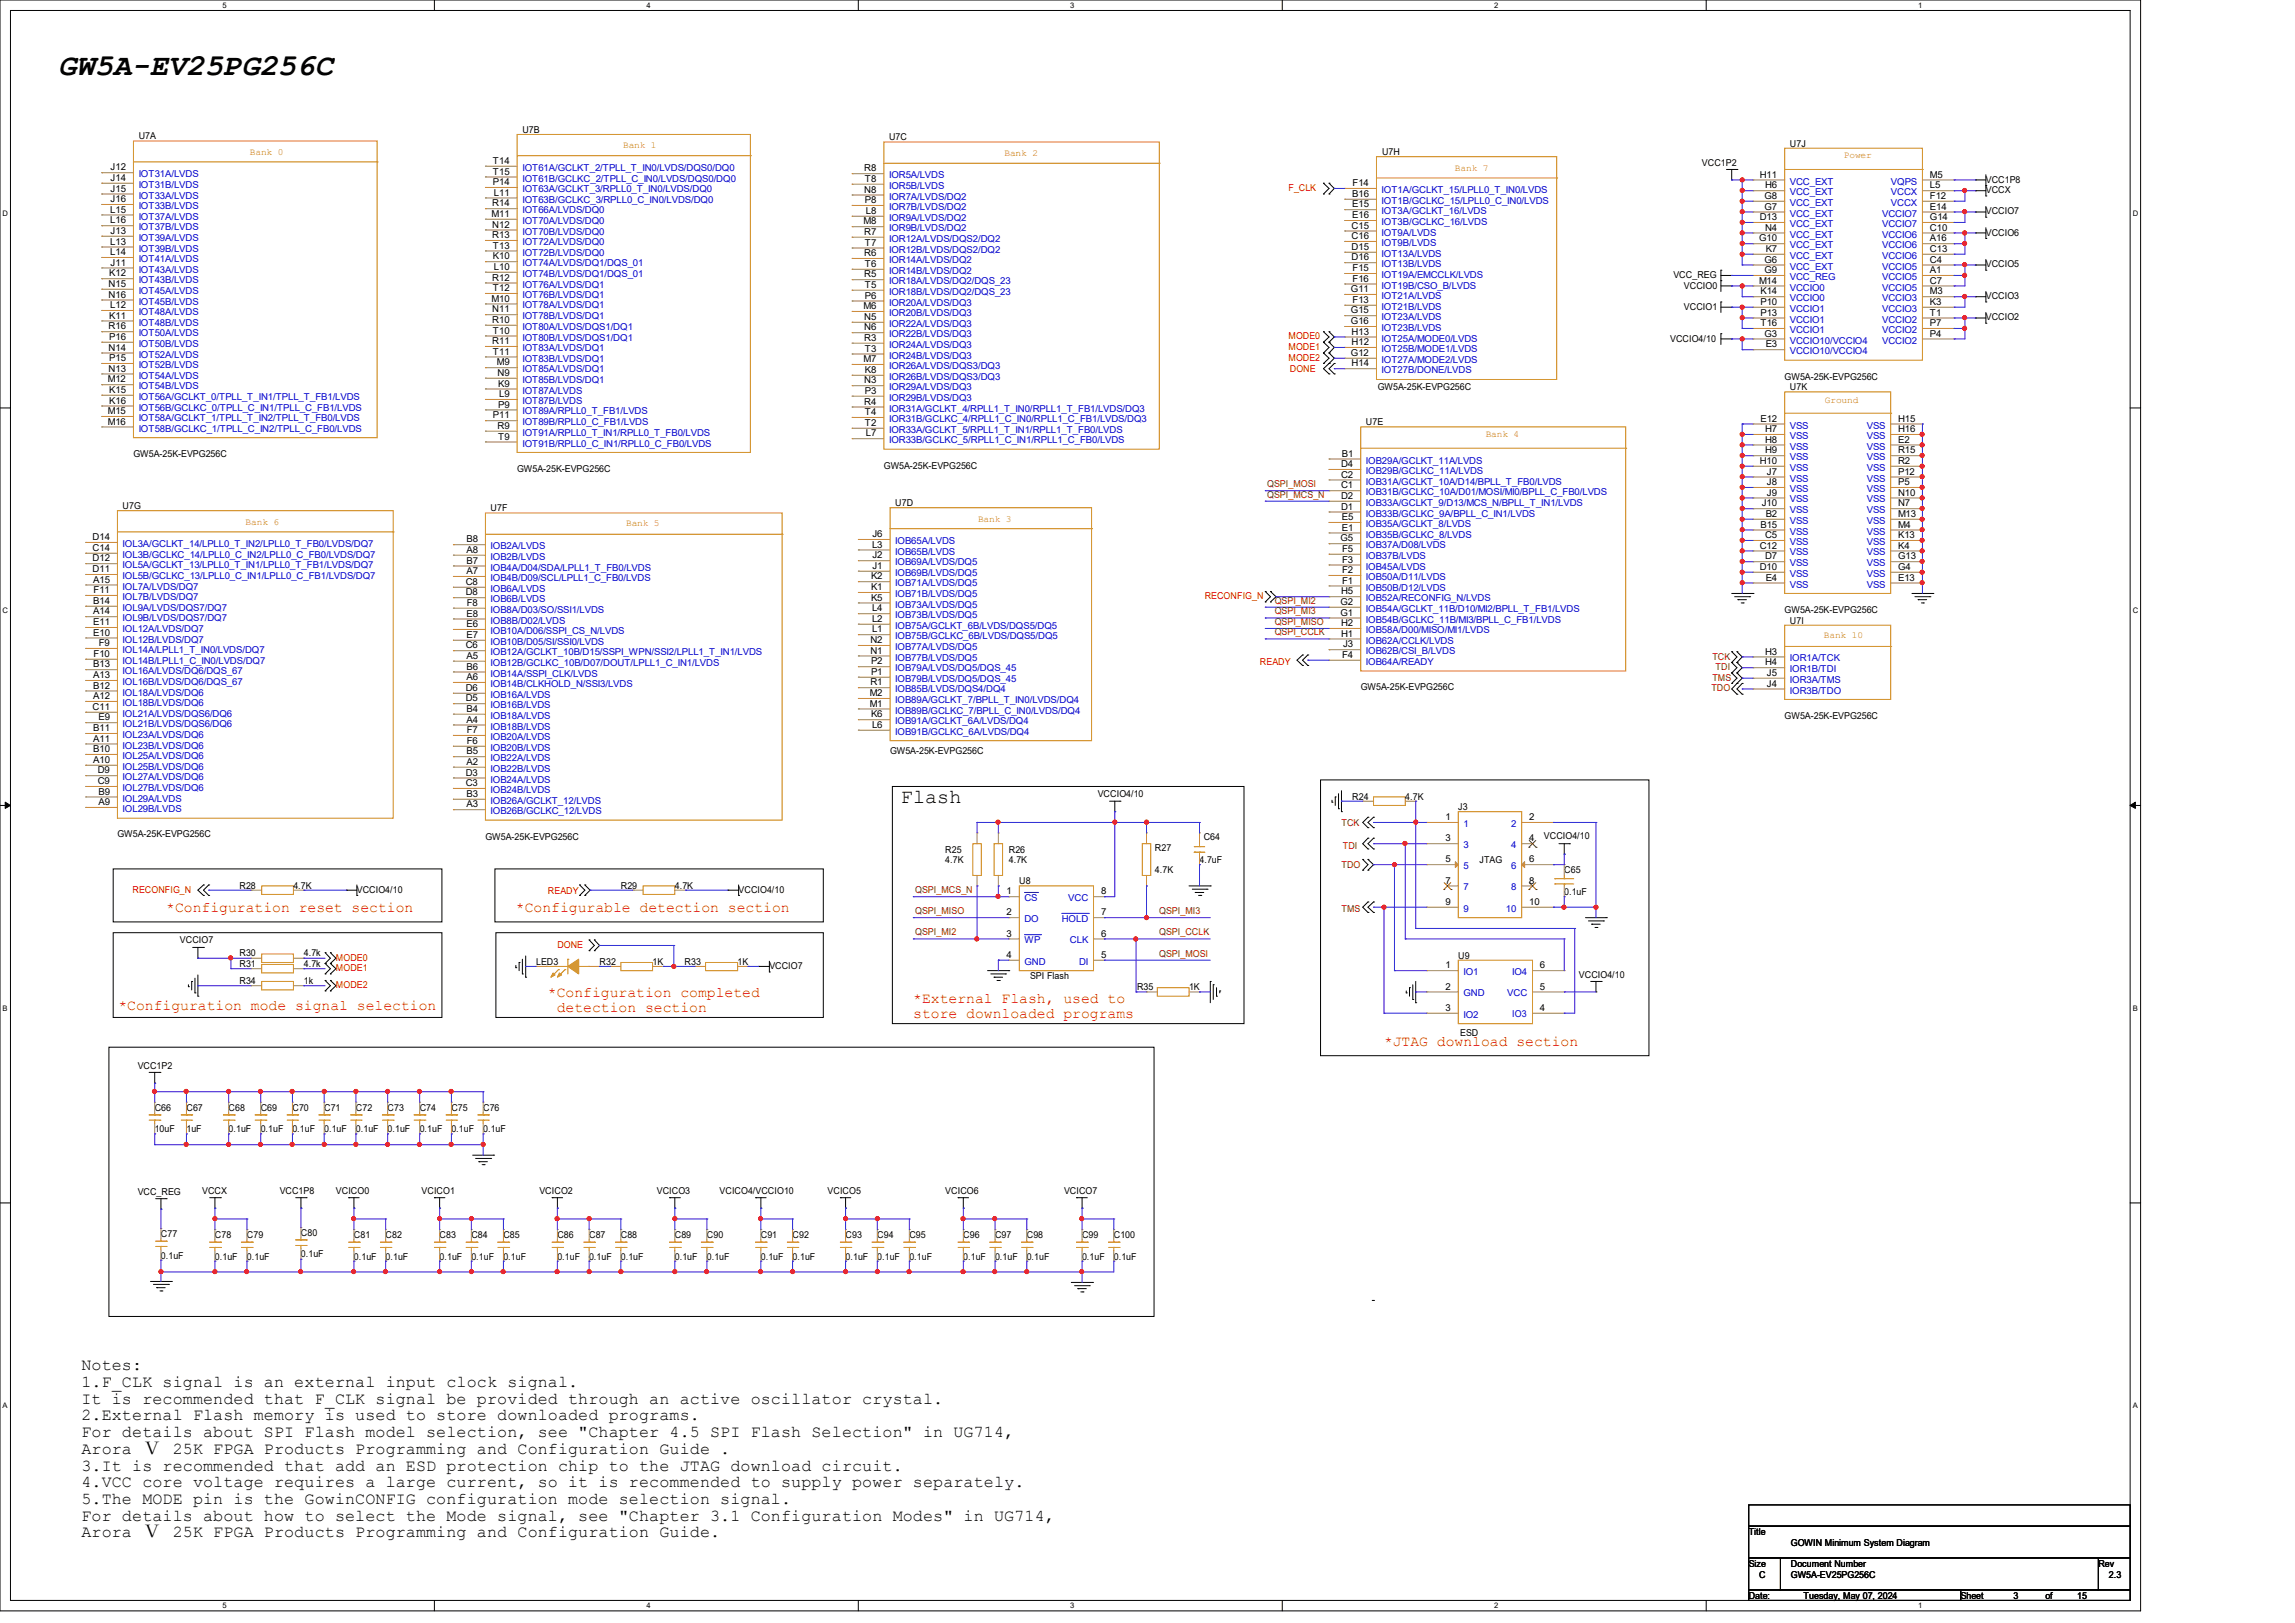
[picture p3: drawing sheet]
<svg xmlns="http://www.w3.org/2000/svg" width="297mm" height="210mm" viewBox="0 0 297 210" stroke-linecap="round" stroke-linejoin="round" font-family="sans-serif">
<defs><g id="words">
<text font-size="3.9" x="7.5" y="9.7">GW5A-EV25PG256C</text>
<text font-size="2.6" x="116.6" y="104">Flash</text>
<g font-size="2.2">
<text x="10.5" y="177.3">Notes:</text>
<text x="10.5" y="179.5">1.F_CLK signal is an external input clock signal.</text>
<text x="10.5" y="181.7">It is recommended that F_CLK signal be provided through an active oscillator crystal.</text>
<text x="10.5" y="183.8">2.External Flash memory is used to store downloaded programs.</text>
<text x="10.5" y="186">For details about SPI Flash model selection, see &quot;Chapter 4.5 SPI Flash Selection&quot; in UG714,</text>
<text x="10.5" y="188.1">Arora Ⅴ 25K FPGA Products Programming and Configuration Guide .</text>
<text x="10.5" y="190.3">3.It is recommended that add an ESD protection chip to the JTAG download circuit.</text>
<text x="10.5" y="192.4">4.VCC core voltage requires a large current, so it is recommended to supply power separately.</text>
<text x="10.5" y="194.6">5.The MODE pin is the GowinCONFIG configuration mode selection signal.</text>
<text x="10.5" y="196.8">For details about how to select the Mode signal, see &quot;Chapter 3.1 Configuration Modes&quot; in UG714,</text>
<text x="10.5" y="198.9">Arora Ⅴ 25K FPGA Products Programming and Configuration Guide.</text>
</g>
<g font-size="1.9" fill="#f00">
<text x="21.5" y="118.1">*Configuration reset section</text>
<text x="66.8" y="118.1">*Configurable detection section</text>
<text x="15.3" y="130.7">*Configuration mode signal selection</text>
<text x="70.9" y="129">*Configuration completed</text>
<text x="72.1" y="130.9">detection section</text>
<text x="118.2" y="129.8">*External Flash, used to</text>
<text x="118.2" y="131.7">store downloaded programs</text>
<text x="179.1" y="135.3">*JTAG download section</text>
</g>
<g font-size="1.2">
<text x="17.9" y="18">U7A</text>
<text x="67.6" y="17.2">U7B</text>
<text x="14.3" y="22.1">J12</text>
<text x="14.3" y="23.4">J14</text>
<text x="63.8" y="21.2">T14</text>
<text x="63.8" y="22.6">T15</text>
<text x="63.8" y="24">P14</text>
<text x="111.8" y="22.2">R8</text>
<text x="111.9" y="23.5">T8</text>
<text x="115.1" y="18.1">U7C</text>
<text x="178.9" y="20.1">U7H</text>
<text x="220.3" y="21.4">VCC1P2</text>
<text x="227.7" y="23">H11</text>
<text x="231.6" y="19">U7J</text>
<text x="249.8" y="23">M5</text>
<text x="257" y="23.6">VCC1P8</text>
<text x="14.3" y="27.5">L15</text>
<text x="14.3" y="28.9">L16</text>
<text x="14.3" y="24.8">J15</text>
<text x="14.3" y="26.2">J16</text>
<text x="63.6" y="28.1">M11</text>
<text x="63.7" y="26.7">R14</text>
<text x="63.7" y="29.5">N12</text>
<text x="63.9" y="25.3">L11</text>
<text x="111.8" y="29">M8</text>
<text x="111.8" y="24.9">N8</text>
<text x="111.9" y="26.3">P8</text>
<text x="112.1" y="27.7">L8</text>
<text x="174.9" y="29.6">C15</text>
<text x="175" y="25.5">B16</text>
<text x="175" y="26.8">E15</text>
<text x="175" y="28.2">E16</text>
<text x="175" y="24.1">F14</text>
<text x="227.7" y="28.5">D13</text>
<text x="228.3" y="25.7">G8</text>
<text x="228.3" y="27.1">G7</text>
<text x="228.4" y="24.4">H6</text>
<text x="228.4" y="29.8">N4</text>
<text x="249.8" y="29.8">C10</text>
<text x="249.8" y="28.5">G14</text>
<text x="249.8" y="27.1">E14</text>
<text x="249.8" y="25.7">F12</text>
<text x="249.8" y="24.4">L5</text>
<text x="257" y="25">VCCX</text>
<text x="257" y="27.7">VCCIO7</text>
<text x="14.1" y="35.8">K12</text>
<text x="14.3" y="31.7">L13</text>
<text x="14.3" y="33">L14</text>
<text x="14.3" y="30.3">J13</text>
<text x="14.3" y="34.4">J11</text>
<text x="63.7" y="30.8">R13</text>
<text x="63.8" y="32.2">T13</text>
<text x="63.8" y="33.6">K10</text>
<text x="63.9" y="34.9">L10</text>
<text x="111.8" y="33.1">R6</text>
<text x="111.8" y="35.9">R5</text>
<text x="111.8" y="30.4">R7</text>
<text x="111.9" y="31.8">T7</text>
<text x="111.9" y="34.5">T6</text>
<text x="174.9" y="30.9">C16</text>
<text x="174.9" y="33.7">D16</text>
<text x="174.9" y="32.3">D15</text>
<text x="175" y="35.1">F15</text>
<text x="216.6" y="36">VCC_REG</text>
<text x="227.7" y="31.2">G10</text>
<text x="228.3" y="34">G6</text>
<text x="228.3" y="35.3">G9</text>
<text x="228.5" y="32.6">K7</text>
<text x="249.8" y="35.3">A1</text>
<text x="249.8" y="34">C4</text>
<text x="249.8" y="32.6">C13</text>
<text x="249.8" y="31.2">A16</text>
<text x="257" y="30.5">VCCIO6</text>
<text x="257" y="34.6">VCCIO5</text>
<text x="14.1" y="37.1">N15</text>
<text x="14.1" y="38.5">N16</text>
<text x="14.1" y="41.2">K11</text>
<text x="14.3" y="39.9">L12</text>
<text x="63.6" y="39">M10</text>
<text x="63.7" y="36.3">R12</text>
<text x="63.7" y="40.4">N11</text>
<text x="63.7" y="41.8">R10</text>
<text x="63.8" y="37.7">T12</text>
<text x="111.8" y="40">M6</text>
<text x="111.8" y="41.4">N5</text>
<text x="111.9" y="37.3">T5</text>
<text x="111.9" y="38.7">P6</text>
<text x="174.8" y="37.8">G11</text>
<text x="174.8" y="40.6">G15</text>
<text x="174.8" y="42">G16</text>
<text x="175" y="36.4">F16</text>
<text x="175" y="39.2">F13</text>
<text x="217.9" y="37.3">VCCIO0</text>
<text x="217.9" y="40.1">VCCIO1</text>
<text x="227.7" y="36.7">M14</text>
<text x="227.8" y="38.1">K14</text>
<text x="227.8" y="39.5">P10</text>
<text x="227.8" y="40.9">P13</text>
<text x="249.8" y="40.9">T1</text>
<text x="249.8" y="39.5">K3</text>
<text x="249.8" y="38.1">M3</text>
<text x="249.8" y="36.7">C7</text>
<text x="257" y="38.7">VCCIO3</text>
<text x="257" y="41.4">VCCIO2</text>
<text x="14.1" y="42.6">R16</text>
<text x="14.1" y="45.4">N14</text>
<text x="14.1" y="44">P16</text>
<text x="14.1" y="46.7">P15</text>
<text x="63.7" y="44.5">R11</text>
<text x="63.8" y="43.2">T10</text>
<text x="63.8" y="45.9">T11</text>
<text x="64.3" y="47.3">M9</text>
<text x="111.8" y="46.9">M7</text>
<text x="111.8" y="42.8">N6</text>
<text x="111.8" y="44.1">R3</text>
<text x="111.9" y="45.5">T3</text>
<text x="174.8" y="46.1">G12</text>
<text x="174.9" y="43.3">H13</text>
<text x="174.9" y="44.7">H12</text>
<text x="174.9" y="47.4">H14</text>
<text x="216.1" y="44.2">VCCIO4/10</text>
<text x="227.8" y="42.2">T16</text>
<text x="228.3" y="43.6">G3</text>
<text x="228.5" y="45">E3</text>
<text x="249.8" y="43.6">P4</text>
<text x="249.8" y="42.2">P7</text>
<text x="14" y="49.5">M12</text>
<text x="14" y="53.6">M15</text>
<text x="14.1" y="48.1">N13</text>
<text x="14.1" y="50.8">K15</text>
<text x="14.1" y="52.2">K16</text>
<text x="64.4" y="48.6">N9</text>
<text x="64.5" y="50">K9</text>
<text x="64.5" y="52.7">P9</text>
<text x="64.6" y="51.4">L9</text>
<text x="111.8" y="49.6">N3</text>
<text x="111.8" y="52.4">R4</text>
<text x="111.9" y="48.3">K8</text>
<text x="111.9" y="51">P3</text>
<text x="111.9" y="53.7">T4</text>
<text x="178.3" y="50.5">GW5A-25K-EVPG256C</text>
<text x="231" y="49.1">GW5A-25K-EVPG256C</text>
<text x="231.6" y="50.5">U7K</text>
<text x="14" y="54.9">M16</text>
<text x="17.3" y="59.1">GW5A-25K-EVPG256C</text>
<text x="63.8" y="54.1">P11</text>
<text x="64.4" y="55.5">R9</text>
<text x="64.5" y="56.9">T9</text>
<text x="111.9" y="55.1">T2</text>
<text x="112.1" y="56.5">L7</text>
<text x="173.6" y="59.1">B1</text>
<text x="176.8" y="55">U7E</text>
<text x="227.8" y="54.6">E12</text>
<text x="228.4" y="55.9">H7</text>
<text x="228.4" y="57.3">H8</text>
<text x="228.4" y="58.7">H9</text>
<text x="245.7" y="58.7">R15</text>
<text x="245.7" y="57.3">E2</text>
<text x="245.7" y="55.9">H16</text>
<text x="245.7" y="54.6">H15</text>
<text x="15.9" y="65.9">U7G</text>
<text x="66.9" y="61">GW5A-25K-EVPG256C</text>
<text x="114.4" y="60.7">GW5A-25K-EVPG256C</text>
<text x="115.9" y="65.4">U7D</text>
<text x="173.6" y="60.5">D4</text>
<text x="173.6" y="61.8">C2</text>
<text x="173.6" y="63.2">C1</text>
<text x="173.6" y="64.6">D2</text>
<text x="173.6" y="66">D1</text>
<text x="227.7" y="60">H10</text>
<text x="228" y="65.5">J10</text>
<text x="228.7" y="61.4">J7</text>
<text x="228.7" y="62.8">J8</text>
<text x="228.7" y="64.1">J9</text>
<text x="245.7" y="65.5">N7</text>
<text x="245.7" y="64.1">N10</text>
<text x="245.7" y="62.8">P5</text>
<text x="245.7" y="61.4">P12</text>
<text x="245.7" y="60">R2</text>
<text x="12" y="69.9">D14</text>
<text x="12" y="71.3">C14</text>
<text x="60.4" y="70.2">B8</text>
<text x="60.4" y="71.5">A8</text>
<text x="63.5" y="66.1">U7F</text>
<text x="112.9" y="70.9">L3</text>
<text x="112.9" y="69.5">J6</text>
<text x="173.5" y="70.1">G5</text>
<text x="173.6" y="67.3">E5</text>
<text x="173.6" y="68.7">E1</text>
<text x="173.7" y="71.4">F5</text>
<text x="227.7" y="71">C12</text>
<text x="227.8" y="68.3">B15</text>
<text x="228.4" y="69.6">C5</text>
<text x="228.5" y="66.9">B2</text>
<text x="245.7" y="71">K4</text>
<text x="245.7" y="69.6">K13</text>
<text x="245.7" y="68.3">M4</text>
<text x="245.7" y="66.9">M13</text>
<text x="12" y="72.6">D12</text>
<text x="12" y="74">D11</text>
<text x="12.1" y="75.4">A15</text>
<text x="12.1" y="76.7">F11</text>
<text x="60.3" y="75.7">C8</text>
<text x="60.3" y="77">D8</text>
<text x="60.4" y="72.9">B7</text>
<text x="60.4" y="74.3">A7</text>
<text x="112.7" y="75">K2</text>
<text x="112.7" y="76.4">K1</text>
<text x="112.7" y="77.7">K5</text>
<text x="112.9" y="72.3">J2</text>
<text x="112.9" y="73.6">J1</text>
<text x="173.6" y="76.9">H5</text>
<text x="173.7" y="72.8">F3</text>
<text x="173.7" y="74.2">F2</text>
<text x="173.7" y="75.5">F1</text>
<text x="227.7" y="73.7">D10</text>
<text x="228.4" y="72.4">D7</text>
<text x="228.5" y="75.1">E4</text>
<text x="245.7" y="75.1">E13</text>
<text x="245.7" y="73.7">G4</text>
<text x="245.7" y="72.4">G13</text>
<text x="12.1" y="79.5">A14</text>
<text x="12.1" y="82.3">E10</text>
<text x="12.1" y="78.1">B14</text>
<text x="12.1" y="80.9">E11</text>
<text x="12.8" y="83.6">F9</text>
<text x="60.3" y="83.9">C6</text>
<text x="60.4" y="79.8">E8</text>
<text x="60.4" y="82.5">E7</text>
<text x="60.4" y="81.2">E6</text>
<text x="60.4" y="78.4">F8</text>
<text x="112.6" y="83.2">N2</text>
<text x="112.9" y="79.1">L4</text>
<text x="112.9" y="80.5">L2</text>
<text x="112.9" y="81.8">L1</text>
<text x="173.5" y="78.3">G2</text>
<text x="173.5" y="79.7">G1</text>
<text x="173.6" y="81">H2</text>
<text x="173.6" y="82.4">H1</text>
<text x="173.8" y="83.8">J3</text>
<text x="231" y="79.3">GW5A-25K-EVPG256C</text>
<text x="231.6" y="80.7">U7I</text>
<text x="12.1" y="86.4">B13</text>
<text x="12.1" y="87.8">A13</text>
<text x="12.1" y="89.1">B12</text>
<text x="12.1" y="85">F10</text>
<text x="60.3" y="89.4">D6</text>
<text x="60.4" y="85.3">A5</text>
<text x="60.4" y="86.7">B6</text>
<text x="60.4" y="88">A6</text>
<text x="112.6" y="84.6">N1</text>
<text x="112.6" y="88.7">R1</text>
<text x="112.7" y="86">P2</text>
<text x="112.7" y="87.3">P1</text>
<text x="173.7" y="85.1">F4</text>
<text x="176.1" y="89.3">GW5A-25K-EVPG256C</text>
<text x="228.4" y="84.7">H3</text>
<text x="228.4" y="86.1">H4</text>
<text x="228.7" y="87.5">J5</text>
<text x="228.7" y="88.9">J4</text>
<text x="12" y="91.9">C11</text>
<text x="12.1" y="90.5">A12</text>
<text x="12.1" y="94.6">B11</text>
<text x="12.1" y="96">A11</text>
<text x="12.7" y="93.2">E9</text>
<text x="60.3" y="90.8">D5</text>
<text x="60.4" y="92.1">B4</text>
<text x="60.4" y="93.5">A4</text>
<text x="60.4" y="94.9">F7</text>
<text x="112.6" y="90.1">M2</text>
<text x="112.6" y="91.4">M1</text>
<text x="112.7" y="92.8">K6</text>
<text x="112.9" y="94.2">L6</text>
<text x="231" y="93">GW5A-25K-EVPG256C</text>
<text x="12.1" y="97.3">B10</text>
<text x="12.1" y="98.7">A10</text>
<text x="12.7" y="100.1">D9</text>
<text x="12.7" y="101.5">C9</text>
<text x="60.3" y="100.4">D3</text>
<text x="60.3" y="101.7">C3</text>
<text x="60.4" y="97.6">B5</text>
<text x="60.4" y="99">A2</text>
<text x="60.4" y="96.3">F6</text>
<text x="115.2" y="97.5">GW5A-25K-EVPG256C</text>
<text x="12.7" y="102.8">B9</text>
<text x="12.7" y="104.2">A9</text>
<text x="60.4" y="103.1">B3</text>
<text x="60.4" y="104.5">A3</text>
<text x="142.1" y="103.2">VCCIO4/10</text>
<text x="175" y="103.5">R24</text>
<text x="181.9" y="103.5">4.7K</text>
<text x="187.1" y="106.1">1</text>
<text x="188.7" y="104.8">J3</text>
<text x="197.9" y="106.1">2</text>
<text x="15.2" y="108.4">GW5A-25K-EVPG256C</text>
<text x="62.8" y="108.7">GW5A-25K-EVPG256C</text>
<text x="122.3" y="110.3">R25</text>
<text x="122.3" y="111.7">4.7K</text>
<text x="130.6" y="110.3">R26</text>
<text x="130.6" y="111.7">4.7K</text>
<text x="149.5" y="110.2">R27</text>
<text x="149.5" y="112.9">4.7K</text>
<text x="155.2" y="111.7">4.7uF</text>
<text x="155.8" y="108.7">C64</text>
<text x="187.1" y="108.9">3</text>
<text x="187.1" y="111.6">5</text>
<text x="191.5" y="111.7">JTAG</text>
<text x="197.9" y="108.9">4</text>
<text x="197.9" y="111.6">6</text>
<text x="199.8" y="108.5">VCCIO4/10</text>
<text x="202.4" y="113">C65</text>
<text x="31" y="115">R28</text>
<text x="38" y="115">4.7K</text>
<text x="46.2" y="115.5">VCCIO4/10</text>
<text x="80.3" y="115">R29</text>
<text x="87.3" y="115">4.7K</text>
<text x="95.6" y="115.5">VCCIO4/10</text>
<text x="130.3" y="115.7">1</text>
<text x="130.3" y="118.4">2</text>
<text x="131.9" y="114.4">U8</text>
<text x="142.5" y="118.4">7</text>
<text x="142.5" y="115.7">8</text>
<text x="187.1" y="114.3">7</text>
<text x="187.1" y="117.1">9</text>
<text x="197.9" y="114.3">8</text>
<text x="197.9" y="117.1">10</text>
<text x="202.4" y="115.8">0.1uF</text>
<text x="23.3" y="122.1">VCCIO7</text>
<text x="31" y="123.7">R30</text>
<text x="31" y="125.1">R31</text>
<text x="39.3" y="123.7">4.7k</text>
<text x="39.3" y="125.1">4.7k</text>
<text x="69.4" y="124.8">LED3</text>
<text x="77.6" y="124.8">R32</text>
<text x="84.5" y="124.8">1K</text>
<text x="88.6" y="124.8">R33</text>
<text x="95.5" y="124.8">1K</text>
<text x="99.6" y="125.4">VCCIO7</text>
<text x="130.3" y="121.2">3</text>
<text x="130.3" y="124">4</text>
<text x="142.5" y="124">5</text>
<text x="142.5" y="121.2">6</text>
<text x="187.1" y="125.3">1</text>
<text x="188.7" y="124">U9</text>
<text x="199.3" y="125.3">6</text>
<text x="31" y="127.3">R34</text>
<text x="39.3" y="127.3">1k</text>
<text x="133.3" y="126.7">SPI Flash</text>
<text x="147.1" y="128.1">R35</text>
<text x="153.9" y="128.1">1K</text>
<text x="187.1" y="130.8">3</text>
<text x="187.1" y="128.1">2</text>
<text x="199.3" y="130.8">4</text>
<text x="199.3" y="128.1">5</text>
<text x="204.3" y="126.5">VCCIO4/10</text>
<text x="189" y="134">ESD</text>
<text x="17.8" y="138.3">VCC1P2</text>
<text x="20" y="143.8">C66</text>
<text x="24.1" y="143.8">C67</text>
<text x="29.6" y="143.8">C68</text>
<text x="33.7" y="143.8">C69</text>
<text x="37.8" y="143.8">C70</text>
<text x="42" y="143.8">C71</text>
<text x="46.1" y="143.8">C72</text>
<text x="50.2" y="143.8">C73</text>
<text x="54.3" y="143.8">C74</text>
<text x="58.4" y="143.8">C75</text>
<text x="62.5" y="143.8">C76</text>
<text x="20" y="146.5">10uF</text>
<text x="24.1" y="146.5">1uF</text>
<text x="29.6" y="146.5">0.1uF</text>
<text x="33.7" y="146.5">0.1uF</text>
<text x="37.8" y="146.5">0.1uF</text>
<text x="42" y="146.5">0.1uF</text>
<text x="46.1" y="146.5">0.1uF</text>
<text x="50.2" y="146.5">0.1uF</text>
<text x="54.3" y="146.5">0.1uF</text>
<text x="58.4" y="146.5">0.1uF</text>
<text x="62.5" y="146.5">0.1uF</text>
<text x="17.8" y="154.6">VCC_REG</text>
<text x="26.2" y="154.5">VCCX</text>
<text x="36.2" y="154.5">VCC1P8</text>
<text x="43.5" y="154.5">VCICO0</text>
<text x="54.6" y="154.5">VCICO1</text>
<text x="69.8" y="154.5">VCICO2</text>
<text x="85" y="154.5">VCICO3</text>
<text x="93.1" y="154.5">VCICO4/VCCIO10</text>
<text x="107.1" y="154.5">VCICO5</text>
<text x="122.3" y="154.5">VCICO6</text>
<text x="137.7" y="154.5">VCICO7</text>
<text x="20.8" y="160.1">C77</text>
<text x="27.8" y="160.2">C78</text>
<text x="32" y="160.2">C79</text>
<text x="38.9" y="160">C80</text>
<text x="45.8" y="160.2">C81</text>
<text x="49.9" y="160.2">C82</text>
<text x="56.9" y="160.2">C83</text>
<text x="61" y="160.2">C84</text>
<text x="65.1" y="160.2">C85</text>
<text x="72.1" y="160.2">C86</text>
<text x="76.2" y="160.2">C87</text>
<text x="80.3" y="160.2">C88</text>
<text x="87.3" y="160.2">C89</text>
<text x="91.5" y="160.2">C90</text>
<text x="98.5" y="160.2">C91</text>
<text x="102.6" y="160.2">C92</text>
<text x="109.4" y="160.2">C93</text>
<text x="113.5" y="160.2">C94</text>
<text x="117.7" y="160.2">C95</text>
<text x="124.7" y="160.2">C96</text>
<text x="128.8" y="160.2">C97</text>
<text x="132.9" y="160.2">C98</text>
<text x="140" y="160.2">C99</text>
<text x="144.1" y="160.2">C100</text>
<text x="20.8" y="162.9">0.1uF</text>
<text x="27.8" y="163">0.1uF</text>
<text x="32" y="163">0.1uF</text>
<text x="38.9" y="162.7">0.1uF</text>
<text x="45.8" y="163">0.1uF</text>
<text x="49.9" y="163">0.1uF</text>
<text x="56.9" y="163">0.1uF</text>
<text x="61" y="163">0.1uF</text>
<text x="65.1" y="163">0.1uF</text>
<text x="72.1" y="163">0.1uF</text>
<text x="76.2" y="163">0.1uF</text>
<text x="80.3" y="163">0.1uF</text>
<text x="87.3" y="163">0.1uF</text>
<text x="91.5" y="163">0.1uF</text>
<text x="98.5" y="163">0.1uF</text>
<text x="102.6" y="163">0.1uF</text>
<text x="109.4" y="163">0.1uF</text>
<text x="113.5" y="163">0.1uF</text>
<text x="117.7" y="163">0.1uF</text>
<text x="124.7" y="163">0.1uF</text>
<text x="128.8" y="163">0.1uF</text>
<text x="132.9" y="163">0.1uF</text>
<text x="140" y="163">0.1uF</text>
<text x="144.1" y="163">0.1uF</text>
<text x="226.3" y="198.6">Title</text>
<text x="226.3" y="202.7">Size</text>
<text x="231.8" y="200">GOWIN Minimum System Diagram</text>
<text x="231.8" y="202.7">Document Number</text>
<text x="271.6" y="202.7">Rev</text>
<text x="226.3" y="206.9">Date:</text>
<text x="227.7" y="204.1">C</text>
<text x="231.8" y="204.1">GW5A-EV25PG256C</text>
<text x="233.4" y="206.9">Tuesday, May 07, 2024</text>
<text x="253.7" y="206.9">Sheet</text>
<text x="260.6" y="206.9">3</text>
<text x="264.7" y="206.9">of</text>
<text x="268.8" y="206.9">15</text>
<text x="272.9" y="204.1">2.3</text>
</g>
<g font-size="1.2" fill="#00c">
<text x="17.9" y="22.9">IOT31A/LVDS</text>
<text x="67.6" y="22.1">IOT61A/GCLKT_2/TPLL_T_IN0/LVDS/DQS0/DQ0</text>
<text x="67.6" y="23.5">IOT61B/GCLKC_2/TPLL_C_IN0/LVDS/DQS0/DQ0</text>
<text x="115.1" y="23.1">IOR5A/LVDS</text>
<text x="231.6" y="23.9">VCC_EXT</text>
<text x="244.7" y="23.9">VQPS</text>
<text x="17.9" y="24.3">IOT31B/LVDS</text>
<text x="17.9" y="25.7">IOT33A/LVDS</text>
<text x="17.9" y="27.1">IOT33B/LVDS</text>
<text x="17.9" y="28.4">IOT37A/LVDS</text>
<text x="17.9" y="29.8">IOT37B/LVDS</text>
<text x="67.6" y="24.8">IOT63A/GCLKT_3/RPLL0_T_IN0/LVDS/DQ0</text>
<text x="67.6" y="26.2">IOT63B/GCLKC_3/RPLL0_C_IN0/LVDS/DQ0</text>
<text x="67.6" y="27.6">IOT66A/LVDS/DQ0</text>
<text x="67.6" y="29">IOT70A/LVDS/DQ0</text>
<text x="115.1" y="29.9">IOR9B/LVDS/DQ2</text>
<text x="115.1" y="24.4">IOR5B/LVDS</text>
<text x="115.1" y="25.8">IOR7A/LVDS/DQ2</text>
<text x="115.1" y="27.2">IOR7B/LVDS/DQ2</text>
<text x="115.1" y="28.6">IOR9A/LVDS/DQ2</text>
<text x="178.8" y="25">IOT1A/GCLKT_15/LPLL0_T_IN0/LVDS</text>
<text x="178.8" y="26.4">IOT1B/GCLKC_15/LPLL0_C_IN0/LVDS</text>
<text x="178.8" y="27.7">IOT3A/GCLKT_16/LVDS</text>
<text x="178.8" y="29.1">IOT3B/GCLKC_16/LVDS</text>
<text x="231.6" y="25.3">VCC_EXT</text>
<text x="231.6" y="26.6">VCC_EXT</text>
<text x="231.6" y="28">VCC_EXT</text>
<text x="231.6" y="29.4">VCC_EXT</text>
<text x="243.6" y="29.4">VCCIO7</text>
<text x="243.6" y="28">VCCIO7</text>
<text x="244.7" y="26.6">VCCX</text>
<text x="244.7" y="25.3">VCCX</text>
<text x="17.9" y="31.2">IOT39A/LVDS</text>
<text x="17.9" y="32.6">IOT39B/LVDS</text>
<text x="17.9" y="33.9">IOT41A/LVDS</text>
<text x="17.9" y="35.3">IOT43A/LVDS</text>
<text x="67.6" y="30.4">IOT70B/LVDS/DQ0</text>
<text x="67.6" y="31.7">IOT72A/LVDS/DQ0</text>
<text x="67.6" y="33.1">IOT72B/LVDS/DQ0</text>
<text x="67.6" y="34.5">IOT74A/LVDS/DQ1/DQS_01</text>
<text x="67.6" y="35.8">IOT74B/LVDS/DQ1/DQS_01</text>
<text x="115.1" y="32.7">IOR12B/LVDS/DQS2/DQ2</text>
<text x="115.1" y="34">IOR14A/LVDS/DQ2</text>
<text x="115.1" y="35.4">IOR14B/LVDS/DQ2</text>
<text x="115.1" y="31.3">IOR12A/LVDS/DQS2/DQ2</text>
<text x="178.8" y="31.8">IOT9B/LVDS</text>
<text x="178.8" y="34.6">IOT13B/LVDS</text>
<text x="178.8" y="36">IOT19A/EMCCLK/LVDS</text>
<text x="178.8" y="30.5">IOT9A/LVDS</text>
<text x="178.8" y="33.2">IOT13A/LVDS</text>
<text x="231.6" y="30.7">VCC_EXT</text>
<text x="231.6" y="32.1">VCC_EXT</text>
<text x="231.6" y="33.5">VCC_EXT</text>
<text x="231.6" y="34.9">VCC_EXT</text>
<text x="243.6" y="34.9">VCCIO5</text>
<text x="243.6" y="33.5">VCCIO6</text>
<text x="243.6" y="32.1">VCCIO6</text>
<text x="243.6" y="30.7">VCCIO6</text>
<text x="17.9" y="36.7">IOT43B/LVDS</text>
<text x="17.9" y="38">IOT45A/LVDS</text>
<text x="17.9" y="39.4">IOT45B/LVDS</text>
<text x="17.9" y="40.8">IOT48A/LVDS</text>
<text x="67.6" y="37.2">IOT76A/LVDS/DQ1</text>
<text x="67.6" y="38.6">IOT76B/LVDS/DQ1</text>
<text x="67.6" y="39.9">IOT78A/LVDS/DQ1</text>
<text x="67.6" y="41.3">IOT78B/LVDS/DQ1</text>
<text x="115.1" y="36.8">IOR18A/LVDS/DQ2/DQS_23</text>
<text x="115.1" y="38.1">IOR18B/LVDS/DQ2/DQS_23</text>
<text x="115.1" y="39.5">IOR20A/LVDS/DQ3</text>
<text x="115.1" y="40.9">IOR20B/LVDS/DQ3</text>
<text x="178.8" y="37.3">IOT19B/CSO_B/LVDS</text>
<text x="178.8" y="38.7">IOT21A/LVDS</text>
<text x="178.8" y="40.1">IOT21B/LVDS</text>
<text x="178.8" y="41.4">IOT23A/LVDS</text>
<text x="231.6" y="36.2">VCC_REG</text>
<text x="231.6" y="37.6">VCCIO0</text>
<text x="231.6" y="39">VCCIO0</text>
<text x="231.6" y="40.3">VCCIO1</text>
<text x="231.6" y="41.7">VCCIO1</text>
<text x="243.6" y="41.7">VCCIO2</text>
<text x="243.6" y="40.3">VCCIO3</text>
<text x="243.6" y="39">VCCIO3</text>
<text x="243.6" y="37.6">VCCIO5</text>
<text x="243.6" y="36.2">VCCIO5</text>
<text x="17.9" y="42.1">IOT48B/LVDS</text>
<text x="17.9" y="43.5">IOT50A/LVDS</text>
<text x="17.9" y="44.9">IOT50B/LVDS</text>
<text x="17.9" y="46.3">IOT52A/LVDS</text>
<text x="17.9" y="47.6">IOT52B/LVDS</text>
<text x="67.6" y="42.7">IOT80A/LVDS/DQS1/DQ1</text>
<text x="67.6" y="44.1">IOT80B/LVDS/DQS1/DQ1</text>
<text x="67.6" y="45.4">IOT83A/LVDS/DQ1</text>
<text x="67.6" y="46.8">IOT83B/LVDS/DQ1</text>
<text x="115.1" y="42.3">IOR22A/LVDS/DQ3</text>
<text x="115.1" y="43.6">IOR22B/LVDS/DQ3</text>
<text x="115.1" y="45">IOR24A/LVDS/DQ3</text>
<text x="115.1" y="46.4">IOR24B/LVDS/DQ3</text>
<text x="115.1" y="47.8">IOR26A/LVDS/DQS3/DQ3</text>
<text x="178.8" y="42.8">IOT23B/LVDS</text>
<text x="178.8" y="44.2">IOT25A/MODE0/LVDS</text>
<text x="178.8" y="45.6">IOT25B/MODE1/LVDS</text>
<text x="178.8" y="46.9">IOT27A/MODE2/LVDS</text>
<text x="231.6" y="43.1">VCCIO1</text>
<text x="231.6" y="44.4">VCCIO10/VCCIO4</text>
<text x="231.6" y="45.8">VCCIO10/VCCIO4</text>
<text x="243.6" y="44.4">VCCIO2</text>
<text x="243.6" y="43.1">VCCIO2</text>
<text x="17.9" y="49">IOT54A/LVDS</text>
<text x="17.9" y="50.4">IOT54B/LVDS</text>
<text x="17.9" y="51.7">IOT56A/GCLKT_0/TPLL_T_IN1/TPLL_T_FB1/LVDS</text>
<text x="17.9" y="53.1">IOT56B/GCLKC_0/TPLL_C_IN1/TPLL_C_FB1/LVDS</text>
<text x="67.6" y="48.2">IOT85A/LVDS/DQ1</text>
<text x="67.6" y="49.5">IOT85B/LVDS/DQ1</text>
<text x="67.6" y="50.9">IOT87A/LVDS</text>
<text x="67.6" y="52.3">IOT87B/LVDS</text>
<text x="67.6" y="53.6">IOT89A/RPLL0_T_FB1/LVDS</text>
<text x="115.1" y="49.1">IOR26B/LVDS/DQS3/DQ3</text>
<text x="115.1" y="50.5">IOR29A/LVDS/DQ3</text>
<text x="115.1" y="51.9">IOR29B/LVDS/DQ3</text>
<text x="115.1" y="53.3">IOR31A/GCLKT_4/RPLL1_T_IN0/RPLL1_T_FB1/LVDS/DQ3</text>
<text x="178.8" y="48.3">IOT27B/DONE/LVDS</text>
<text x="17.9" y="54.5">IOT58A/GCLKT_1/TPLL_T_IN2/TPLL_T_FB0/LVDS</text>
<text x="17.9" y="55.8">IOT58B/GCLKC_1/TPLL_C_IN2/TPLL_C_FB0/LVDS</text>
<text x="67.6" y="55">IOT89B/RPLL0_C_FB1/LVDS</text>
<text x="67.6" y="56.4">IOT91A/RPLL0_T_IN1/RPLL0_T_FB0/LVDS</text>
<text x="67.6" y="57.8">IOT91B/RPLL0_C_IN1/RPLL0_C_FB0/LVDS</text>
<text x="115.1" y="54.6">IOR31B/GCLKC_4/RPLL1_C_IN0/RPLL1_C_FB1/LVDS/DQ3</text>
<text x="115.1" y="56">IOR33A/GCLKT_5/RPLL1_T_IN1/RPLL1_T_FB0/LVDS</text>
<text x="115.1" y="57.4">IOR33B/GCLKC_5/RPLL1_C_IN1/RPLL1_C_FB0/LVDS</text>
<text x="176.8" y="60">IOB29A/GCLKT_11A/LVDS</text>
<text x="231.6" y="55.5">VSS</text>
<text x="231.6" y="56.8">VSS</text>
<text x="231.6" y="58.2">VSS</text>
<text x="231.6" y="59.6">VSS</text>
<text x="241.6" y="59.6">VSS</text>
<text x="241.6" y="58.2">VSS</text>
<text x="241.6" y="56.8">VSS</text>
<text x="241.6" y="55.5">VSS</text>
<text x="176.8" y="61.3">IOB29B/GCLKC_11A/LVDS</text>
<text x="176.8" y="62.7">IOB31A/GCLKT_10A/D14/BPLL_T_FB0/LVDS</text>
<text x="176.8" y="64.1">IOB31B/GCLKC_10A/D01/MOSI/MI0/BPLL_C_FB0/LVDS</text>
<text x="176.8" y="65.4">IOB33A/GCLKT_9/D13/MCS_N/BPLL_T_IN1/LVDS</text>
<text x="231.6" y="60.9">VSS</text>
<text x="231.6" y="62.3">VSS</text>
<text x="231.6" y="63.7">VSS</text>
<text x="231.6" y="65">VSS</text>
<text x="241.6" y="65">VSS</text>
<text x="241.6" y="63.7">VSS</text>
<text x="241.6" y="62.3">VSS</text>
<text x="241.6" y="60.9">VSS</text>
<text x="15.9" y="70.8">IOL3A/GCLKT_14/LPLL0_T_IN2/LPLL0_T_FB0/LVDS/DQ7</text>
<text x="63.5" y="71.1">IOB2A/LVDS</text>
<text x="115.9" y="70.4">IOB65A/LVDS</text>
<text x="115.9" y="71.8">IOB65B/LVDS</text>
<text x="176.8" y="66.8">IOB33B/GCLKC_9A/BPLL_C_IN1/LVDS</text>
<text x="176.8" y="68.2">IOB35A/GCLKT_8/LVDS</text>
<text x="176.8" y="69.6">IOB35B/GCLKC_8/LVDS</text>
<text x="176.8" y="70.9">IOB37A/D08/LVDS</text>
<text x="231.6" y="66.4">VSS</text>
<text x="231.6" y="67.8">VSS</text>
<text x="231.6" y="69.2">VSS</text>
<text x="231.6" y="70.5">VSS</text>
<text x="231.6" y="71.9">VSS</text>
<text x="241.6" y="71.9">VSS</text>
<text x="241.6" y="70.5">VSS</text>
<text x="241.6" y="69.2">VSS</text>
<text x="241.6" y="67.8">VSS</text>
<text x="241.6" y="66.4">VSS</text>
<text x="15.9" y="72.2">IOL3B/GCLKC_14/LPLL0_C_IN2/LPLL0_C_FB0/LVDS/DQ7</text>
<text x="15.9" y="73.5">IOL5A/GCLKT_13/LPLL0_T_IN1/LPLL0_T_FB1/LVDS/DQ7</text>
<text x="15.9" y="74.9">IOL5B/GCLKC_13/LPLL0_C_IN1/LPLL0_C_FB1/LVDS/DQ7</text>
<text x="15.9" y="76.3">IOL7A/LVDS/DQ7</text>
<text x="15.9" y="77.6">IOL7B/LVDS/DQ7</text>
<text x="63.5" y="72.4">IOB2B/LVDS</text>
<text x="63.5" y="73.8">IOB4A/D04/SDA/LPLL1_T_FB0/LVDS</text>
<text x="63.5" y="75.2">IOB4B/D09/SCL/LPLL1_C_FB0/LVDS</text>
<text x="63.5" y="76.6">IOB6A/LVDS</text>
<text x="63.5" y="77.9">IOB6B/LVDS</text>
<text x="115.9" y="73.2">IOB69A/LVDS/DQ5</text>
<text x="115.9" y="74.5">IOB69B/LVDS/DQ5</text>
<text x="115.9" y="75.9">IOB71A/LVDS/DQ5</text>
<text x="115.9" y="77.3">IOB71B/LVDS/DQ5</text>
<text x="176.8" y="72.3">IOB37B/LVDS</text>
<text x="176.8" y="73.7">IOB45A/LVDS</text>
<text x="176.8" y="75.1">IOB50A/D11/LVDS</text>
<text x="176.8" y="76.4">IOB50B/D12/LVDS</text>
<text x="176.8" y="77.8">IOB52A/RECONFIG_N/LVDS</text>
<text x="231.6" y="73.3">VSS</text>
<text x="231.6" y="74.6">VSS</text>
<text x="231.6" y="76">VSS</text>
<text x="241.6" y="76">VSS</text>
<text x="241.6" y="74.6">VSS</text>
<text x="241.6" y="73.3">VSS</text>
<text x="15.9" y="80.4">IOL9B/LVDS/DQS7/DQ7</text>
<text x="15.9" y="83.1">IOL12B/LVDS/DQ7</text>
<text x="15.9" y="79">IOL9A/LVDS/DQS7/DQ7</text>
<text x="15.9" y="81.8">IOL12A/LVDS/DQ7</text>
<text x="63.5" y="80.7">IOB8B/D02/LVDS</text>
<text x="63.5" y="83.4">IOB10B/D05/SI/SSI0/LVDS</text>
<text x="63.5" y="79.3">IOB8A/D03/SO/SSI1/LVDS</text>
<text x="63.5" y="82">IOB10A/D06/SSPI_CS_N/LVDS</text>
<text x="115.9" y="78.6">IOB73A/LVDS/DQ5</text>
<text x="115.9" y="80">IOB73B/LVDS/DQ5</text>
<text x="115.9" y="81.4">IOB75A/GCLKT_6B/LVDS/DQS5/DQ5</text>
<text x="115.9" y="82.7">IOB75B/GCLKC_6B/LVDS/DQS5/DQ5</text>
<text x="176.8" y="79.2">IOB54A/GCLKT_11B/D10/MI2/BPLL_T_FB1/LVDS</text>
<text x="176.8" y="80.6">IOB54B/GCLKC_11B/MI3/BPLL_C_FB1/LVDS</text>
<text x="176.8" y="81.9">IOB58A/D00/MISO/MI1/LVDS</text>
<text x="176.8" y="83.3">IOB62A/CCLK/LVDS</text>
<text x="15.9" y="84.5">IOL14A/LPLL1_T_IN0/LVDS/DQ7</text>
<text x="15.9" y="85.9">IOL14B/LPLL1_C_IN0/LVDS/DQ7</text>
<text x="15.9" y="87.2">IOL16A/LVDS/DQ6/DQS_67</text>
<text x="15.9" y="88.6">IOL16B/LVDS/DQ6/DQS_67</text>
<text x="15.9" y="90">IOL18A/LVDS/DQ6</text>
<text x="63.5" y="84.8">IOB12A/GCLKT_10B/D15/SSPI_WPN/SSI2/LPLL1_T_IN1/LVDS</text>
<text x="63.5" y="86.1">IOB12B/GCLKC_10B/D07/DOUT/LPLL1_C_IN1/LVDS</text>
<text x="63.5" y="87.5">IOB14A/SSPI_CLK/LVDS</text>
<text x="63.5" y="88.9">IOB14B/CLKHOLD_N/SSI3/LVDS</text>
<text x="115.9" y="84.1">IOB77A/LVDS/DQ5</text>
<text x="115.9" y="85.5">IOB77B/LVDS/DQ5</text>
<text x="115.9" y="86.9">IOB79A/LVDS/DQ5/DQS_45</text>
<text x="115.9" y="88.2">IOB79B/LVDS/DQ5/DQS_45</text>
<text x="115.9" y="89.6">IOB85B/LVDS/DQS4/DQ4</text>
<text x="176.8" y="84.7">IOB62B/CSI_B/LVDS</text>
<text x="176.8" y="86">IOB64A/READY</text>
<text x="231.6" y="85.6">IOR1A/TCK</text>
<text x="231.6" y="87">IOR1B/TDI</text>
<text x="231.6" y="88.3">IOR3A/TMS</text>
<text x="231.6" y="89.7">IOR3B/TDO</text>
<text x="15.9" y="91.4">IOL18B/LVDS/DQ6</text>
<text x="15.9" y="92.8">IOL21A/LVDS/DQS6/DQ6</text>
<text x="15.9" y="94.1">IOL21B/LVDS/DQS6/DQ6</text>
<text x="15.9" y="95.5">IOL23A/LVDS/DQ6</text>
<text x="63.5" y="90.3">IOB16A/LVDS</text>
<text x="63.5" y="91.7">IOB16B/LVDS</text>
<text x="63.5" y="93">IOB18A/LVDS</text>
<text x="63.5" y="94.4">IOB18B/LVDS</text>
<text x="63.5" y="95.8">IOB20A/LVDS</text>
<text x="115.9" y="91">IOB89A/GCLKT_7/BPLL_T_IN0/LVDS/DQ4</text>
<text x="115.9" y="92.3">IOB89B/GCLKC_7/BPLL_C_IN0/LVDS/DQ4</text>
<text x="115.9" y="93.7">IOB91A/GCLKT_6A/LVDS/DQ4</text>
<text x="115.9" y="95.1">IOB91B/GCLKC_6A/LVDS/DQ4</text>
<text x="15.9" y="96.9">IOL23B/LVDS/DQ6</text>
<text x="15.9" y="98.2">IOL25A/LVDS/DQ6</text>
<text x="15.9" y="99.6">IOL25B/LVDS/DQ6</text>
<text x="15.9" y="101">IOL27A/LVDS/DQ6</text>
<text x="63.5" y="97.2">IOB20B/LVDS</text>
<text x="63.5" y="98.5">IOB22A/LVDS</text>
<text x="63.5" y="99.9">IOB22B/LVDS</text>
<text x="63.5" y="101.3">IOB24A/LVDS</text>
<text x="15.9" y="102.4">IOL27B/LVDS/DQ6</text>
<text x="15.9" y="103.7">IOL29A/LVDS</text>
<text x="15.9" y="105.1">IOL29B/LVDS</text>
<text x="63.5" y="102.6">IOB24B/LVDS</text>
<text x="63.5" y="104">IOB26A/GCLKT_12/LVDS</text>
<text x="63.5" y="105.4">IOB26B/GCLKC_12/LVDS</text>
<text x="189.4" y="107">1</text>
<text x="195.6" y="107">2</text>
<text x="189.4" y="109.8">3</text>
<text x="189.4" y="112.5">5</text>
<text x="195.6" y="109.8">4</text>
<text x="195.6" y="112.5">6</text>
<text x="132.6" y="116.6">CS</text>
<text x="132.6" y="119.3">DO</text>
<text x="137.4" y="119.3">HOLD</text>
<text x="138.3" y="116.6">VCC</text>
<text x="189.4" y="115.2">7</text>
<text x="189.4" y="118">9</text>
<text x="194.9" y="118">10</text>
<text x="195.6" y="115.2">8</text>
<text x="132.6" y="122.1">WP</text>
<text x="132.6" y="124.8">GND</text>
<text x="138.5" y="122.1">CLK</text>
<text x="139.7" y="124.8">DI</text>
<text x="189.4" y="131.7">IO2</text>
<text x="189.4" y="128.9">GND</text>
<text x="189.4" y="126.2">IO1</text>
<text x="195.1" y="128.9">VCC</text>
<text x="195.7" y="126.2">IO4</text>
<text x="195.7" y="131.6">IO3</text>
</g>
<g font-size="1.2" fill="#cc8006">
<text x="32.3" y="20.1">Bank 0</text>
<text x="80.6" y="19.1">Bank 1</text>
<text x="130" y="20.2">Bank 2</text>
<text x="188.3" y="22.1">Bank 7</text>
<text x="238.6" y="20.5">Power</text>
<text x="236.2" y="52.2">Ground</text>
<text x="192.3" y="56.6">Bank 4</text>
<text x="31.8" y="67.9">Bank 6</text>
<text x="81" y="68.1">Bank 5</text>
<text x="126.6" y="67.5">Bank 3</text>
<text x="236.1" y="82.6">Bank 10</text>
</g>
<g font-size="1.2" fill="#f00">
<text x="166.7" y="24.7">F_CLK</text>
<text x="166.7" y="43.9">MODE0</text>
<text x="166.7" y="45.3">MODE1</text>
<text x="166.7" y="46.7">MODE2</text>
<text x="166.9" y="48.2">DONE</text>
<text x="155.9" y="77.5">RECONFIG_N</text>
<text x="163.1" y="86">READY</text>
<text x="17.1" y="115.5">RECONFIG_N</text>
<text x="70.9" y="115.7">READY</text>
<text x="43.5" y="124.3">MODE0</text>
<text x="43.5" y="125.7">MODE1</text>
<text x="72.1" y="122.6">DONE</text>
<text x="43.5" y="127.8">MODE2</text>
</g>
<g font-size="1.2" fill="#800000">
<text x="164" y="63">QSPI_MOSI</text>
<text x="164" y="64.4">QSPI_MCS_N</text>
<text x="165" y="78.1">QSPI_MI2</text>
<text x="165" y="79.5">QSPI_MI3</text>
<text x="165" y="80.9">QSPI_MISO</text>
<text x="165" y="82.2">QSPI_CCLK</text>
<text x="221.5" y="89.4">TDO</text>
<text x="221.6" y="85.3">TCK</text>
<text x="221.6" y="88.1">TMS</text>
<text x="222" y="86.7">TDI</text>
<text x="173.6" y="106.9">TCK</text>
<text x="173.6" y="112.4">TDO</text>
<text x="173.8" y="109.9">TDI</text>
<text x="118.4" y="115.6">QSPI_MCS_N</text>
<text x="118.4" y="118.3">QSPI_MISO</text>
<text x="150" y="118.3">QSPI_MI3</text>
<text x="173.6" y="118">TMS</text>
<text x="118.4" y="121">QSPI_MI2</text>
<text x="150" y="121">QSPI_CCLK</text>
<text x="150" y="123.8">QSPI_MOSI</text>
</g>
<g font-size="1">
<text x="28.8" y="1">5</text>
<text x="83.7" y="1">4</text>
<text x="138.5" y="1">3</text>
<text x="193.4" y="1">2</text>
<text x="248.2" y="1">1</text>
<text x=".3" y="27.9">D</text>
<text x="276" y="27.9">D</text>
<text x=".3" y="79.4">C</text>
<text x="276" y="79.4">C</text>
<text x=".3" y="130.8">B</text>
<text x="276" y="130.8">B</text>
<text x=".3" y="182.2">A</text>
<text x="276" y="182.2">A</text>
<text x="28.8" y="208.1">5</text>
<text x="83.7" y="208.1">4</text>
<text x="138.5" y="208.1">3</text>
<text x="193.4" y="208.1">2</text>
<text x="248.2" y="208.1">1</text>
</g>
</g></defs>
<path d="M0 0h277v208.4h-277zM1.4 1.4h274.3v205.7h-274.3z" fill="none" stroke="#000" stroke-width=".13"/>
<g fill="#fff">
<path d="M28.8 .1h.5v1.1h-.5z"/>
<path d="M28.8 207.2h.5v1.1h-.5z"/>
</g>
<path d="M56.2 0v1.4M56.2 207.1v1.3" fill="none" stroke="#000" stroke-width=".13"/>
<g fill="#fff">
<path d="M83.7 .1h.5v1.1h-.5z"/>
<path d="M83.7 207.2h.5v1.1h-.5z"/>
</g>
<path d="M111.1 0v1.4M111.1 207.1v1.3" fill="none" stroke="#000" stroke-width=".13"/>
<g fill="#fff">
<path d="M138.5 .1h.6v1.1h-.6z"/>
<path d="M138.5 207.2h.6v1.1h-.6z"/>
</g>
<path d="M165.9 0v1.4M165.9 207.1v1.3" fill="none" stroke="#000" stroke-width=".13"/>
<g fill="#fff">
<path d="M193.4 .1h.5v1.1h-.5z"/>
<path d="M193.4 207.2h.5v1.1h-.5z"/>
</g>
<path d="M220.8 0v1.4M220.8 207.1v1.3" fill="none" stroke="#000" stroke-width=".13"/>
<g fill="#fff">
<path d="M248.2 .1h.6v1.1h-.6z"/>
<path d="M248.2 207.2h.6v1.1h-.6z"/>
<path d="M.3 27.1h.8v1.1h-.8z"/>
<path d="M276 27.1h.7v1.1h-.7z"/>
<path d="M.3 78.5h.8v1.1h-.8z"/>
<path d="M276 78.5h.7v1.1h-.7z"/>
</g>
<path d="M0 52.8h1.4M275.7 52.8h1.3" fill="none" stroke="#000" stroke-width=".13"/>
<g fill="#fff">
<path d="M.3 129.9h.7v1.1h-.7z"/>
<path d="M276 129.9h.6v1.1h-.6z"/>
</g>
<path d="M0 104.2h1.4M275.7 104.2h1.3" fill="none" stroke="#000" stroke-width=".13"/>
<path d="M.7 103.8l.7 .4-.7 .4zM275.7 104.2l.7-.4v.8z" fill="#000" stroke="#000" stroke-width=".13"/>
<g fill="#fff">
<path d="M.3 181.4h.7v1.1h-.7z"/>
<path d="M276 181.4h.6v1.1h-.6z"/>
</g>
<g fill="none" stroke="#000" stroke-width=".13">
<path d="M171.3 23.7h.1M171.3 25.1h.1M171.3 23.7l.7 .7-.7 .7M172 25.1h.1M172 23.7h.1M172 23.7l.7 .7-.7 .7M222.7 35h.1M222.7 36.3h.1M222.7 39.1h.1M222.7 35.6h1.4M222.7 35v2.7M222.7 39.1v1.3"/>
<path d="M222.7 37h1.4M222.7 39.8h1.4M223.4 21.9h1.4M224.1 23.3h.1M224.1 35.6h.1M224.1 37h.1M224.1 39.8h.1M224.1 21.9v1.4M224.8 21.9h.1M255.7 23.3h.1M255.7 24.7h.1M255.7 27.4h.1"/>
<path d="M255.7 30.1h.1M255.7 34.3h.1M255.7 38.4h.1M255.7 23.3h1.3M255.7 24.7h1.3M255.7 27.4h1.3M255.7 30.1h1.3M255.7 34.3h1.3M255.7 38.4h1.3M257 24h.1M257 25.4h.1M257 28.1h.1"/>
<path d="M257 30.9h.1M257 35h.1M257 39.1h.1M257 22.6v2.8M257 26.7v1.4M257 29.5v1.4M257 33.6v1.4M257 37.7v1.4M171.3 42.9h.1M171.3 44.3h.1M171.3 45.7h.1M171.3 47h.1"/>
<path d="M171.3 42.9l.7 .7-.7 .7M171.3 44.3l.7 .7-.7 .7M171.3 45.7l.7 .7-.7 .6M172 47h.1M172 48.4h.1M172 44.3h.1M172 42.9h.1M172 45.7h.1M172 47l-.7 .7 .7 .7M172 42.9l.7 .7-.7 .7M172 44.3l.7 .7-.7 .7M172 45.7l.7 .7-.7 .6"/>
<path d="M172.7 47h.1M172.7 48.4h.1M172.7 47l-.7 .7 .7 .7M222.7 43.2h.1M222.7 43.2v1.4M222.7 43.9h1.4M224.1 43.9h.1M255.7 41.1h.1M255.7 41.1h1.3M257 41.8h.1M257 40.4v1.4M163.7 76.5h.1"/>
<path d="M163.7 77.9h.1M163.7 76.5l.7 .7-.7 .7M164.4 77.9h.1M164.4 76.5h.1M164.4 76.5l.7 .7-.7 .7M224.1 76.8h2.8M224.5 77.2h1.9M224.9 77.6h.1M224.9 77.6h1.1M225.3 78h.3M225.6 78h.1M226.4 77.2h.1"/>
<path d="M226.9 76.8h.1M247.4 76.8h2.7M247.8 77.2h2M248.2 77.6h.1M248.2 77.6h1.1M248.7 78h.2M248.9 78h.1M249.8 77.2h.1M250.1 76.8h.1M168.6 84.8h.1M168.6 86.1h.1M168.6 84.8l-.7 .6 .7 .7"/>
<path d="M169.2 84.8h.1M169.2 86.1h.1M169.2 84.8l-.6 .6 .6 .7M224.1 84.3h.1M224.1 85.7h.1M224.1 87.1h.1M224.1 88.4h.1M224.1 84.3l.7 .7-.7 .7M224.1 85.7l.7 .7-.7 .7M224.1 87.1l.7 .7-.7 .6M224.8 85.7h.1M224.8 84.3h.1"/>
<path d="M224.8 87.1h.1M224.8 88.4h.1M224.8 89.8h.1M224.8 84.3l.7 .7-.7 .7M224.8 85.7l.7 .7-.7 .7M224.8 87.1l.7 .7-.7 .6M224.8 88.4l-.7 .8 .7 .6M225.5 88.4h.1M225.5 89.8h.1M225.5 88.4l-.7 .8 .7 .6M14.6 112.4h42.6v6.9h-42.6zM26.3 114.5h.1"/>
<path d="M26.3 115.9h.1M26.3 114.5l-.7 .7 .7 .7M27 114.5h.1M27 115.9h.1M27 114.5l-.7 .7 .7 .7M44.8 115.2h.1M44.8 115.2h1.4M46.2 115.9h.1M46.2 114.5v1.4M64.1 112.4h42.5v6.9h-42.5zM75 114.5h.1M75 115.9h.1"/>
<path d="M75 114.5l.7 .7-.7 .7M75.7 115.9h.1M75.7 114.5h.1M75.7 114.5l.7 .7-.7 .7M94.2 115.2h.1M94.2 115.2h1.4M95.6 115.9h.1M95.6 114.5v1.4M115.5 101.8h45.5v30.7h-45.5zM143.6 103.7h1.3M144.3 105h.1M144.3 103.7v1.3"/>
<path d="M144.9 103.7h.1M153.9 114.6h2.7M154.3 115.1h1.9M154.7 115.5h.1M154.7 115.5h1.1M155.1 115.9h.3M155.4 115.9h.1M156.2 115.1h.1M156.6 114.6h.1M170.9 100.9h42.5v35.7h-42.5zM172.4 103.8h.1M172.4 103.5v.3"/>
<path d="M172.8 103.1h.1M172.8 103.1v1.1M173.2 104.6h.1M173.2 102.7v1.9M173.6 105h.1M173.6 102.3v2.7M176.4 111.2h.1M176.4 112.6h.1M176.4 111.2l.6 .7-.6 .7M177 105.7h.1M177 107.1h.1M177 108.5h.1"/>
<path d="M177 109.9h.1M177 112.6h.1M177 111.2h.1M177 116.7h.1M177 118.1h.1M177 105.7l-.6 .7 .6 .7M177 108.5l-.6 .7 .6 .7M177 111.2l.8 .7-.8 .7M177 116.7l-.6 .7 .6 .7M177.8 105.7h.1M177.8 107.1h.1M177.8 108.5h.1"/>
<path d="M177.8 109.9h.1M177.8 116.7h.1M177.8 118.1h.1M177.8 105.7l-.8 .7 .8 .7M177.8 108.5l-.8 .7 .8 .7M177.8 116.7l-.8 .7 .8 .7M201.8 109.2h1.3M202.4 110.5h.1M202.4 109.2v1.3M203.1 109.2h.1M205.2 118.7h2.7M205.6 119.2h1.9"/>
<path d="M206 119.6h.1M206 119.6h1.1M207.5 119.2h.1M207.9 118.7h.1M14.1 135.5h135.3v34.8h-135.3zM14.6 120.7h42.6v11h-42.6zM19.3 138.8h1.4M20 138.8v1.4M20.7 138.8h.1M24.4 127.7h.1M24.4 127.4v.3M24.8 127h.1"/>
<path d="M24.8 127v1.1M24.9 122.6h1.4M25.2 128.5h.1M25.2 126.6v1.9M25.6 128.9h.1M25.6 124h.1M25.6 122.6v1.4M25.6 126.2v2.7M26.3 122.6h.1M42.1 124.7h.1M42.1 123.3h.1M42.1 126h.1"/>
<path d="M42.1 128.2h.1M42.1 126.9h.1M42.1 123.3l.7 .7-.7 .7M42.1 124.7l.7 .6-.7 .7M42.1 126.9l.7 .7-.7 .6M42.8 124.7h.1M42.8 123.3h.1M42.8 126h.1M42.8 128.2h.1M42.8 126.9h.1M42.8 123.3l.7 .7-.7 .7M42.8 124.7l.7 .6-.7 .7"/>
<path d="M42.8 126.9l.7 .7-.7 .6M64.2 120.7h42.4v11h-42.4zM66.8 125.2h.1M66.8 124.9v.3M67.2 124.5h.1M67.2 124.5v1.1M67.6 126h.1M67.6 124.1v1.9M68 126.4h.1M68 123.7v2.7M76.2 121.6h.1M76.2 123h.1"/>
<path d="M76.2 121.6l.7 .7-.7 .7M76.9 123h.1M76.9 121.6h.1M76.9 121.6l.7 .7-.7 .7M98.2 125.1h.1M98.2 125.1h1.4M99.6 125.8h.1M99.6 124.4v1.4M127.8 125.6h2.8M128.2 126h1.9M128.7 126.4h.1M128.7 126.4h1.1"/>
<path d="M129 126.9h.3M129.3 126.9h.1M130.1 126h.1M130.6 125.6h.1M156.6 127h.1M156.6 127v2.8M157 127.4h.1M157 127.4v1.9M157.4 128.9h.1M157.4 127.8v1.1M157.9 128.2h.1M157.9 128.2v.3"/>
<path d="M182 128.5h.1M182 128.2v.3M182.4 127.8h.1M182.4 127.8v1.1M182.8 129.3h.1M182.8 127.4v1.9M183.2 129.8h.1M183.2 127v2.8M205.9 127h1.3M206.4 120h.3M206.5 128.4h.1M206.5 127v1.4"/>
<path d="M206.7 120h.1M207.2 127h.1M0 155.7h1.4M20 140.2h.1M20.2 155.1h1.3M20.8 156.5h.1M20.8 155.1v1.4M21.5 155.1h.1M27.1 155h1.4M27.8 156.3h.1M27.8 155v1.3M28.5 155h.1"/>
<path d="M38.3 155h1.3M38.9 156.3h.1M38.9 155v1.3M39.6 155h.1M45.1 155h.1M45.1 155h1.4M45.8 156.3h.1M45.8 155v1.3M56.2 155h.1M56.2 155h1.4M56.9 156.3h.1M56.9 155v1.3"/>
<path d="M61.2 149.5h2.7M61.6 149.9h1.9M62 150.3h.1M62 150.3h1.1M62.4 150.7h.3M62.7 150.7h.1M63.5 149.9h.1M63.9 149.5h.1M71.5 155h.1M71.5 155h1.3M72.1 156.3h.1M72.1 155v1.3"/>
<path d="M86.7 155h.1M86.7 155h1.4M87.3 156.3h.1M87.3 155v1.3M97.8 155h.1M97.8 155h1.3M98.5 156.3h.1M98.5 155v1.3M108.8 155h.1M108.8 155h1.3M109.4 156.3h.1M109.4 155v1.3"/>
<path d="M124 155h.1M124 155h1.3M124.7 156.3h.1M124.7 155v1.3M139.3 155h.1M139.3 155h1.4M140 156.3h.1M140 155v1.3M275.7 155.7h1.3M19.5 165.8h2.7M19.9 166.2h1.9M20.3 166.6h.1"/>
<path d="M20.3 166.6h1.1M20.7 167h.3M21 167h.1M21.8 166.2h.1M22.2 165.8h.1M138.6 165.9h2.8M139.1 166.4h1.9M139.5 166.8h.1M139.5 166.8h1.1M139.9 167.2h.3M140.2 167.2h.1M141 166.4h.1"/>
<path d="M141.4 165.9h.1M177.6 168.3h.2M177.8 168.3h.1M226.3 194.7h49.4v2.8h-49.4zM226.3 197.5h49.4v4.1h-49.4zM226.3 201.6h4.1v4.1h-4.1zM226.3 205.7h27.4v1.4h-27.4zM230.4 201.6h41.2v4.1h-41.2zM253.7 205.7h22v1.4h-22zM271.6 201.6h4.1v4.1h-4.1z"/>
</g>
<g fill="none" stroke="#cc8006" stroke-width=".13">
<path d="M17.3 18.2h31.5v38.4h-31.5zM66.9 17.4h30.2v41.1h-30.2zM114.4 18.4h35.6v39.7h-35.6zM231 19.2h17.8v27.4h-17.8zM17.3 21h31.5M48.8 21h.1M66.9 20.2h30.2M97.1 20.2h.1M114.4 21.1h35.6M150 21.1h.1M178.1 20.3h23.4v28.8h-23.4zM178.1 23h23.4"/>
<path d="M201.5 23h.1M231 21.9h17.8M248.8 21.9h.1M176.1 55.2h34.3v31.6h-34.3zM176.1 58h34.3M210.4 58h.1M231 50.7h13.7v26.1h-13.7zM231 53.5h13.7M244.7 53.5h.1M15.2 66.1h35.7v39.8h-35.7zM15.2 68.8h35.7M50.9 68.8h.1"/>
<path d="M62.8 66.4h38.4v39.7h-38.4zM62.8 69.1h38.4M101.2 69.1h.1M115.2 65.7h26.1v30.1h-26.1zM115.2 68.4h26.1M141.3 68.4h.1M231 80.9h13.7v9.6h-13.7zM231 83.7h13.7M244.7 83.7h.1M33.9 114.6h4.1v1.1h-4.1zM83.2 114.6h4.1v1.1h-4.1zM125.9 109.2h1.1v4.1h-1.1z"/>
<path d="M128.7 109.2h1.1v4.1h-1.1zM131.9 114.6h9.6v11h-9.6zM147.8 109.2h1.1v4.1h-1.1zM154.6 109.6h.1M154.6 110.3h.1M154.6 109.6h1.3M154.6 110.3h1.3M155.2 110.3h.1M155.2 109.6h.1M155.2 109.2v.4M155.2 110.3v.2M177.8 103.1h4.1v1.1h-4.1z"/>
<path d="M188.7 105h8.2v13.7h-8.2zM201.2 113.7h.1M201.2 114.4h.1M201.2 113.7h2.5M201.2 114.4h2.5M202.4 114.4h.1M202.4 113.7h.1M202.4 113.3v.4M202.4 114.4v.2M33.9 123.4h4.1v1.1h-4.1zM33.9 124.8h4.1v1.1h-4.1zM33.9 127h4.1v1.1h-4.1z"/>
<path d="M70.7 125.1h.1M70.7 125.1h2.8M72.3 125.5h.1M72.3 125.5l-.8 .8M73.1 125.5h.1M73.1 125.5l-.8 .8M73.5 124.1h.1M73.5 124.1v1.9M74.9 125.1h.1M74.9 125.1h1.3M80.3 124.5h4.2v1.1h-4.2zM91.3 124.5h4.2v1.1h-4.2z"/>
<path d="M149.8 127.8h4.1v1.1h-4.1zM188.7 124.2h9.6v8.3h-9.6zM19.3 144.9h1.4M19.3 144.3h1.4M20 144.3h.1M20 144.9h.1M20 144v.3M20 144.9v.5M20.7 144.9h.1M20.7 144.3h.1M23.5 144.9h1.3M23.5 144.3h1.3"/>
<path d="M24.1 144.3h.1M24.1 144.9h.1M24.1 144v.3M24.1 144.9v.5M24.8 144.9h.1M24.8 144.3h.1M28.9 144.9h1.4M28.9 144.3h1.4M29.6 144.3h.1M29.6 144.9h.1M29.6 144v.3M29.6 144.9v.5"/>
<path d="M30.3 144.9h.1M30.3 144.3h.1M33 144.9h1.4M33 144.3h1.4M33.7 144.3h.1M33.7 144.9h.1M33.7 144v.3M33.7 144.9v.5M34.4 144.9h.1M34.4 144.3h.1M37.2 144.9h1.3M37.2 144.3h1.3"/>
<path d="M37.8 144.3h.1M37.8 144.9h.1M37.8 144v.3M37.8 144.9v.5M38.5 144.9h.1M38.5 144.3h.1M41.3 144.9h1.3M41.3 144.3h1.3M42 144.3h.1M42 144.9h.1M42 144v.3M42 144.9v.5"/>
<path d="M42.6 144.9h.1M42.6 144.3h.1M45.4 144.9h1.3M45.4 144.3h1.3M46.1 144.3h.1M46.1 144.9h.1M46.1 144v.3M46.1 144.9v.5M46.7 144.9h.1M46.7 144.3h.1M49.5 144.9h1.4M49.5 144.3h1.4"/>
<path d="M50.2 144.3h.1M50.2 144.9h.1M50.2 144v.3M50.2 144.9v.5M50.9 144.9h.1M50.9 144.3h.1M53.6 144.9h1.4M53.6 144.3h1.4M54.3 144.3h.1M54.3 144.9h.1M54.3 144v.3M54.3 144.9v.5"/>
<path d="M55 144.9h.1M55 144.3h.1M57.7 144.9h1.4M57.7 144.3h1.4M58.4 144.3h.1M58.4 144.9h.1M58.4 144v.3M58.4 144.9v.5M59.1 144.9h.1M59.1 144.3h.1M61.8 144.9h1.4M61.8 144.3h1.4"/>
<path d="M62.5 144.3h.1M62.5 144.9h.1M62.5 144v.3M62.5 144.9v.5M63.2 144.9h.1M63.2 144.3h.1M20.2 161.3h1.3M20.2 160.6h1.3M20.8 160.6h.1M20.8 161.3h.1M20.8 160.3v.3M20.8 161.3v.4"/>
<path d="M21.5 161.3h.1M21.5 160.6h.1M27.1 161.4h1.4M27.1 160.7h1.4M27.8 160.7h.1M27.8 161.4h.1M27.8 160.4v.3M27.8 161.4v.4M28.5 161.4h.1M28.5 160.7h.1M31.2 161.4h1.4M31.2 160.7h1.4"/>
<path d="M32 160.7h.1M32 161.4h.1M32 160.4v.3M32 161.4v.4M32.6 161.4h.1M32.6 160.7h.1M38.3 161.2h1.3M38.3 160.4h1.3M38.9 160.4h.1M38.9 161.2h.1M38.9 160.2v.2M38.9 161.2v.3"/>
<path d="M39.6 161.2h.1M39.6 160.4h.1M45.1 161.4h1.4M45.1 160.7h1.4M45.8 160.7h.1M45.8 161.4h.1M45.8 160.4v.3M45.8 161.4v.4M46.5 161.4h.1M46.5 160.7h.1M49.2 161.4h1.4M49.2 160.7h1.4"/>
<path d="M49.9 160.7h.1M49.9 161.4h.1M49.9 160.4v.3M49.9 161.4v.4M50.6 161.4h.1M50.6 160.7h.1M56.2 161.4h1.4M56.2 160.7h1.4M56.9 160.7h.1M56.9 161.4h.1M56.9 160.4v.3M56.9 161.4v.4"/>
<path d="M57.6 161.4h.1M57.6 160.7h.1M60.3 161.4h1.4M60.3 160.7h1.4M61 160.7h.1M61 161.4h.1M61 160.4v.3M61 161.4v.4M61.7 161.4h.1M61.7 160.7h.1M64.4 161.4h1.4M64.4 160.7h1.4"/>
<path d="M65.2 160.7h.1M65.2 161.4h.1M65.2 160.4v.3M65.2 161.4v.4M65.8 161.4h.1M65.8 160.7h.1M71.5 161.4h1.3M71.5 160.7h1.3M72.1 160.7h.1M72.1 161.4h.1M72.1 160.4v.3M72.1 161.4v.4"/>
<path d="M72.8 161.4h.1M72.8 160.7h.1M75.6 161.4h1.3M75.6 160.7h1.3M76.2 160.7h.1M76.2 161.4h.1M76.2 160.4v.3M76.2 161.4v.4M76.9 161.4h.1M76.9 160.7h.1M79.7 161.4h1.3M79.7 160.7h1.3"/>
<path d="M80.3 160.7h.1M80.3 161.4h.1M80.3 160.4v.3M80.3 161.4v.4M81 161.4h.1M81 160.7h.1M86.7 161.4h1.4M86.7 160.7h1.4M87.3 160.7h.1M87.3 161.4h.1M87.3 160.4v.3M87.3 161.4v.4"/>
<path d="M88.1 161.4h.1M88.1 160.7h.1M90.8 161.4h1.4M90.8 160.7h1.4M91.5 160.7h.1M91.5 161.4h.1M91.5 160.4v.3M91.5 161.4v.4M92.2 161.4h.1M92.2 160.7h.1M97.8 161.4h1.3M97.8 160.7h1.3"/>
<path d="M98.5 160.7h.1M98.5 161.4h.1M98.5 160.4v.3M98.5 161.4v.4M99.1 161.4h.1M99.1 160.7h.1M101.9 161.4h1.4M101.9 160.7h1.4M102.6 160.7h.1M102.6 161.4h.1M102.6 160.4v.3M102.6 161.4v.4"/>
<path d="M103.3 161.4h.1M103.3 160.7h.1M108.8 161.4h1.3M108.8 160.7h1.3M109.4 160.7h.1M109.4 161.4h.1M109.4 160.4v.3M109.4 161.4v.4M110.1 161.4h.1M110.1 160.7h.1M112.9 161.4h1.4M112.9 160.7h1.4"/>
<path d="M113.5 160.7h.1M113.5 161.4h.1M113.5 160.4v.3M113.5 161.4v.4M114.3 161.4h.1M114.3 160.7h.1M117 161.4h1.4M117 160.7h1.4M117.7 160.7h.1M117.7 161.4h.1M117.7 160.4v.3M117.7 161.4v.4"/>
<path d="M118.4 161.4h.1M118.4 160.7h.1M124 161.4h1.3M124 160.7h1.3M124.7 160.7h.1M124.7 161.4h.1M124.7 160.4v.3M124.7 161.4v.4M125.3 161.4h.1M125.3 160.7h.1M128.1 161.4h1.4M128.1 160.7h1.4"/>
<path d="M128.8 160.7h.1M128.8 161.4h.1M128.8 160.4v.3M128.8 161.4v.4M129.5 161.4h.1M129.5 160.7h.1M132.2 161.4h1.4M132.2 160.7h1.4M132.9 160.7h.1M132.9 161.4h.1M132.9 160.4v.3M132.9 161.4v.4"/>
<path d="M133.6 161.4h.1M133.6 160.7h.1M139.3 161.4h1.4M139.3 160.7h1.4M140 160.7h.1M140 161.4h.1M140 160.4v.3M140 161.4v.4M140.7 161.4h.1M140.7 160.7h.1M143.5 161.4h1.3M143.5 160.7h1.3"/>
<path d="M144.1 160.7h.1M144.1 161.4h.1M144.1 160.4v.3M144.1 161.4v.4M144.8 161.4h.1M144.8 160.7h.1"/>
</g>
<g fill="none" stroke="#a84" stroke-width=".13">
<path d="M13.2 22.4h.1M13.2 23.7h.1M13.2 25.1h.1M13.2 26.5h.1M13.2 27.8h.1M13.2 29.2h.1M13.2 30.6h.1M13.2 32h.1M13.2 33.3h.1M13.2 34.7h.1M13.2 36.1h.1M13.2 37.4h.1"/>
<path d="M13.2 38.8h.1M13.2 22.4h4.1M13.2 23.7h4.1M13.2 25.1h4.1M13.2 26.5h4.1M13.2 27.8h4.1M13.2 29.2h4.1M13.2 30.6h4.1M13.2 32h4.1M13.2 33.3h4.1M13.2 34.7h4.1M13.2 36.1h4.1"/>
<path d="M13.2 37.4h4.1M13.2 38.8h4.1M62.8 21.5h.1M62.8 22.9h.1M62.8 24.3h.1M62.8 25.6h.1M62.8 27h.1M62.8 29.8h.1M62.8 28.4h.1M62.8 31.1h.1M62.8 32.5h.1M62.8 33.9h.1"/>
<path d="M62.8 35.2h.1M62.8 36.6h.1M62.8 38h.1M62.8 39.3h.1M62.8 21.5h4.1M62.8 22.9h4.1M62.8 24.3h4.1M62.8 25.6h4.1M62.8 27h4.1M62.8 29.8h4.1M62.8 28.4h4.1M62.8 31.1h4.1"/>
<path d="M62.8 32.5h4.1M62.8 33.9h4.1M62.8 35.2h4.1M62.8 36.6h4.1M62.8 38h4.1M62.8 39.3h4.1M110.3 29.3h.1M110.3 32.1h.1M110.3 33.4h.1M110.3 34.8h.1M110.3 36.2h.1M110.3 37.5h.1"/>
<path d="M110.3 38.9h.1M110.3 22.5h.1M110.3 23.8h.1M110.3 25.2h.1M110.3 26.6h.1M110.3 28h.1M110.3 30.7h.1M110.3 29.3h4.1M110.3 32.1h4.1M110.3 33.4h4.1M110.3 34.8h4.1M110.3 36.2h4.1"/>
<path d="M110.3 37.5h4.1M110.3 38.9h4.1M110.3 22.5h4.1M110.3 23.8h4.1M110.3 25.2h4.1M110.3 26.6h4.1M110.3 28h4.1M110.3 30.7h4.1M174 31.2h.1M174 34h.1M174 35.4h.1M174 36.7h.1"/>
<path d="M174 24.4h.1M174 25.8h.1M174 38.1h.1M174 39.5h.1M174 27.1h.1M174 28.5h.1M174 29.9h.1M174 32.6h.1M174 31.2h4.1M174 34h4.1M174 35.4h4.1M174 36.7h4.1"/>
<path d="M174 24.4h4.1M174 25.8h4.1M174 38.1h4.1M174 39.5h4.1M174 27.1h4.1M174 28.5h4.1M174 29.9h4.1M174 32.6h4.1M226.9 23.3h.1M226.9 24.7h.1M226.9 26h.1M226.9 27.4h.1"/>
<path d="M226.9 28.8h.1M226.9 30.1h.1M226.9 31.5h.1M226.9 32.9h.1M226.9 34.3h.1M226.9 35.6h.1M226.9 37h.1M226.9 38.4h.1M226.9 39.8h.1M226.9 23.3h4.1M226.9 24.7h4.1M226.9 26h4.1"/>
<path d="M226.9 27.4h4.1M226.9 28.8h4.1M226.9 30.1h4.1M226.9 31.5h4.1M226.9 32.9h4.1M226.9 34.3h4.1M226.9 35.6h4.1M226.9 37h4.1M226.9 38.4h4.1M226.9 39.8h4.1M248.8 23.3h4.1M248.8 24.7h4.1"/>
<path d="M248.8 26h4.1M248.8 27.4h4.1M248.8 28.8h4.1M248.8 30.1h4.1M248.8 31.5h4.1M248.8 32.9h4.1M248.8 34.3h4.1M248.8 35.6h4.1M248.8 37h4.1M248.8 38.4h4.1M248.8 39.8h4.1M252.9 39.8h.1"/>
<path d="M252.9 38.4h.1M252.9 37h.1M252.9 35.6h.1M252.9 34.3h.1M252.9 32.9h.1M252.9 31.5h.1M252.9 30.1h.1M252.9 28.8h.1M252.9 27.4h.1M252.9 26h.1M252.9 24.7h.1M252.9 23.3h.1"/>
<path d="M13.2 40.2h.1M13.2 41.5h.1M13.2 42.9h.1M13.2 44.3h.1M13.2 45.7h.1M13.2 47h.1M13.2 48.4h.1M13.2 49.8h.1M13.2 51.1h.1M13.2 52.5h.1M13.2 53.9h.1M13.2 55.2h.1"/>
<path d="M13.2 40.2h4.1M13.2 41.5h4.1M13.2 42.9h4.1M13.2 44.3h4.1M13.2 45.7h4.1M13.2 47h4.1M13.2 48.4h4.1M13.2 49.8h4.1M13.2 51.1h4.1M13.2 52.5h4.1M13.2 53.9h4.1M13.2 55.2h4.1"/>
<path d="M62.8 40.7h.1M62.8 42.1h.1M62.8 43.5h.1M62.8 44.8h.1M62.8 46.2h.1M62.8 47.6h.1M62.8 48.9h.1M62.8 50.3h.1M62.8 51.7h.1M62.8 53h.1M62.8 54.4h.1M62.8 55.8h.1"/>
<path d="M62.8 57.2h.1M62.8 40.7h4.1M62.8 42.1h4.1M62.8 43.5h4.1M62.8 44.8h4.1M62.8 46.2h4.1M62.8 47.6h4.1M62.8 48.9h4.1M62.8 50.3h4.1M62.8 51.7h4.1M62.8 53h4.1M62.8 54.4h4.1"/>
<path d="M62.8 55.8h4.1M62.8 57.2h4.1M110.3 40.3h.1M110.3 41.7h.1M110.3 43.1h.1M110.3 44.4h.1M110.3 45.8h.1M110.3 47.2h.1M110.3 48.6h.1M110.3 49.9h.1M110.3 51.3h.1M110.3 52.7h.1"/>
<path d="M110.3 54h.1M110.3 55.4h.1M110.3 56.8h.1M110.3 40.3h4.1M110.3 41.7h4.1M110.3 43.1h4.1M110.3 44.4h4.1M110.3 45.8h4.1M110.3 47.2h4.1M110.3 48.6h4.1M110.3 49.9h4.1M110.3 51.3h4.1"/>
<path d="M110.3 52.7h4.1M110.3 54h4.1M110.3 55.4h4.1M110.3 56.8h4.1M172 59.4h.1M172 59.4h4.1M174 40.9h.1M174 42.2h.1M174 43.6h.1M174 45h.1M174 46.4h.1M174 47.7h.1"/>
<path d="M174 40.9h4.1M174 42.2h4.1M174 43.6h4.1M174 45h4.1M174 46.4h4.1M174 47.7h4.1M226.9 54.9h.1M226.9 56.2h.1M226.9 57.6h.1M226.9 59h.1M226.9 41.1h.1M226.9 42.5h.1"/>
<path d="M226.9 43.9h.1M226.9 45.3h.1M226.9 54.9h4.1M226.9 56.2h4.1M226.9 57.6h4.1M226.9 59h4.1M226.9 41.1h4.1M226.9 42.5h4.1M226.9 43.9h4.1M226.9 45.3h4.1M244.7 54.9h4.1M244.7 56.2h4.1"/>
<path d="M244.7 57.6h4.1M244.7 59h4.1M248.8 59h.1M248.8 57.6h.1M248.8 56.2h.1M248.8 54.9h.1M248.8 41.1h4.1M248.8 42.5h4.1M248.8 43.9h4.1M252.9 43.9h.1M252.9 42.5h.1M252.9 41.1h.1"/>
<path d="M11.1 79.8h.1M11.1 70.2h.1M11.1 71.6h.1M11.1 72.9h.1M11.1 74.3h.1M11.1 75.7h.1M11.1 77h.1M11.1 78.4h.1M11.1 79.8h4.1M11.1 70.2h4.1M11.1 71.6h4.1M11.1 72.9h4.1"/>
<path d="M11.1 74.3h4.1M11.1 75.7h4.1M11.1 77h4.1M11.1 78.4h4.1M58.7 70.5h.1M58.7 71.8h.1M58.7 73.2h.1M58.7 74.6h.1M58.7 76h.1M58.7 77.3h.1M58.7 78.7h.1M58.7 70.5h4.1"/>
<path d="M58.7 71.8h4.1M58.7 73.2h4.1M58.7 74.6h4.1M58.7 76h4.1M58.7 77.3h4.1M58.7 78.7h4.1M111.1 69.8h.1M111.1 71.2h.1M111.1 72.6h.1M111.1 73.9h.1M111.1 75.3h.1M111.1 76.7h.1"/>
<path d="M111.1 78h.1M111.1 79.4h.1M111.1 69.8h4.1M111.1 71.2h4.1M111.1 72.6h4.1M111.1 73.9h4.1M111.1 75.3h4.1M111.1 76.7h4.1M111.1 78h4.1M111.1 79.4h4.1M172 60.7h.1M172 62.1h.1"/>
<path d="M172 63.5h.1M172 64.9h.1M172 66.3h.1M172 67.6h.1M172 69h.1M172 70.4h.1M172 71.7h.1M172 73.1h.1M172 74.5h.1M172 75.8h.1M172 77.2h.1M172 78.6h.1"/>
<path d="M172 80h.1M172 60.7h4.1M172 62.1h4.1M172 63.5h4.1M172 64.9h4.1M172 66.3h4.1M172 67.6h4.1M172 69h4.1M172 70.4h4.1M172 71.7h4.1M172 73.1h4.1M172 74.5h4.1"/>
<path d="M172 75.8h4.1M172 77.2h4.1M172 78.6h4.1M172 80h4.1M226.9 60.3h.1M226.9 61.7h.1M226.9 63.1h.1M226.9 64.4h.1M226.9 65.8h.1M226.9 67.2h.1M226.9 68.6h.1M226.9 69.9h.1"/>
<path d="M226.9 71.3h.1M226.9 72.7h.1M226.9 74h.1M226.9 75.4h.1M226.9 60.3h4.1M226.9 61.7h4.1M226.9 63.1h4.1M226.9 64.4h4.1M226.9 65.8h4.1M226.9 67.2h4.1M226.9 68.6h4.1M226.9 69.9h4.1"/>
<path d="M226.9 71.3h4.1M226.9 72.7h4.1M226.9 74h4.1M226.9 75.4h4.1M244.7 60.3h4.1M244.7 61.7h4.1M244.7 63.1h4.1M244.7 64.4h4.1M244.7 65.8h4.1M244.7 67.2h4.1M244.7 68.6h4.1M244.7 69.9h4.1"/>
<path d="M244.7 71.3h4.1M244.7 72.7h4.1M244.7 74h4.1M244.7 75.4h4.1M248.8 75.4h.1M248.8 74h.1M248.8 72.7h.1M248.8 71.3h.1M248.8 69.9h.1M248.8 68.6h.1M248.8 67.2h.1M248.8 65.8h.1"/>
<path d="M248.8 64.4h.1M248.8 63.1h.1M248.8 61.7h.1M248.8 60.3h.1M11.1 82.5h.1M11.1 83.9h.1M11.1 85.3h.1M11.1 86.7h.1M11.1 88.1h.1M11.1 89.4h.1M11.1 90.8h.1M11.1 92.2h.1"/>
<path d="M11.1 93.5h.1M11.1 94.9h.1M11.1 96.3h.1M11.1 97.6h.1M11.1 99h.1M11.1 81.2h.1M11.1 82.5h4.1M11.1 83.9h4.1M11.1 85.3h4.1M11.1 86.7h4.1M11.1 88.1h4.1M11.1 89.4h4.1"/>
<path d="M11.1 90.8h4.1M11.1 92.2h4.1M11.1 93.5h4.1M11.1 94.9h4.1M11.1 96.3h4.1M11.1 97.6h4.1M11.1 99h4.1M11.1 81.2h4.1M58.7 80.1h.1M58.7 82.8h.1M58.7 84.2h.1M58.7 85.6h.1"/>
<path d="M58.7 87h.1M58.7 88.3h.1M58.7 89.7h.1M58.7 91.1h.1M58.7 92.4h.1M58.7 93.8h.1M58.7 95.2h.1M58.7 96.6h.1M58.7 97.9h.1M58.7 99.3h.1M58.7 81.4h.1M58.7 80.1h4.1"/>
<path d="M58.7 82.8h4.1M58.7 84.2h4.1M58.7 85.6h4.1M58.7 87h4.1M58.7 88.3h4.1M58.7 89.7h4.1M58.7 91.1h4.1M58.7 92.4h4.1M58.7 93.8h4.1M58.7 95.2h4.1M58.7 96.6h4.1M58.7 97.9h4.1"/>
<path d="M58.7 99.3h4.1M58.7 81.4h4.1M111.1 80.8h.1M111.1 82.1h.1M111.1 83.5h.1M111.1 84.9h.1M111.1 86.3h.1M111.1 87.6h.1M111.1 89h.1M111.1 90.4h.1M111.1 91.7h.1M111.1 93.1h.1"/>
<path d="M111.1 94.5h.1M111.1 80.8h4.1M111.1 82.1h4.1M111.1 83.5h4.1M111.1 84.9h4.1M111.1 86.3h4.1M111.1 87.6h4.1M111.1 89h4.1M111.1 90.4h4.1M111.1 91.7h4.1M111.1 93.1h4.1M111.1 94.5h4.1"/>
<path d="M172 81.3h.1M172 82.7h.1M172 84.1h.1M172 85.4h.1M172 81.3h4.1M172 82.7h4.1M172 84.1h4.1M172 85.4h4.1M226.9 85h.1M226.9 86.4h.1M226.9 87.8h.1M226.9 89.2h.1"/>
<path d="M226.9 85h4.1M226.9 86.4h4.1M226.9 87.8h4.1M226.9 89.2h4.1M11.1 100.4h.1M11.1 101.8h.1M11.1 103.1h.1M11.1 104.5h.1M11.1 100.4h4.1M11.1 101.8h4.1M11.1 103.1h4.1M11.1 104.5h4.1"/>
<path d="M32.5 115.2h.1M32.5 115.2h1.4M38 115.2h1.3M39.3 115.2h.1M58.7 100.7h.1M58.7 102h.1M58.7 103.4h.1M58.7 104.8h.1M58.7 100.7h4.1M58.7 102h4.1M58.7 103.4h4.1M58.7 104.8h4.1"/>
<path d="M81.9 115.2h.1M81.9 115.2h1.3M87.3 115.2h1.4M88.7 115.2h.1M126.4 114.6h.1M126.4 107.8h.1M126.4 107.8v1.4M126.4 113.3v1.3M129.2 114.6h.1M129.2 107.8h.1M129.2 107.8v1.4M129.2 113.3v1.3"/>
<path d="M130.6 116h.1M130.6 118.7h.1M130.6 116h1.3M130.6 118.7h1.3M141.5 116h1.4M141.5 118.7h1.4M142.9 118.7h.1M142.9 116h.1M148.4 114.6h.1M148.4 107.8h.1M148.4 107.8v1.4M148.4 113.3v1.3"/>
<path d="M155.2 111.9h.1M155.2 107.8h.1M155.2 107.8v1.4M155.2 110.5v1.4M176.4 103.7h.1M176.4 103.7h1.4M181.9 103.7h1.3M183.2 103.7h.1M184.6 106.4h.1M184.6 109.2h.1M184.6 111.9h.1M184.6 117.4h.1"/>
<path d="M184.6 106.4h4.1M184.6 109.2h4.1M184.6 111.9h4.1M184.6 117.4h4.1M187.3 114.6h.1M187.3 114.6h1.4M196.9 106.4h4.1M196.9 109.2h1.4M196.9 111.9h4.1M196.9 114.6h1.4M196.9 117.4h4.1M198.3 109.2h.1"/>
<path d="M198.3 114.6h.1M201 106.4h.1M201 111.9h.1M201 117.4h.1M202.4 116h.1M202.4 111.9h.1M202.4 111.9v1.4M202.4 114.6v1.4M32.5 124h.1M32.5 125.3h.1M32.5 127.6h.1M32.5 124h1.4"/>
<path d="M32.5 125.3h1.4M32.5 127.6h1.4M38 124h1.3M38 125.3h1.3M38 127.6h1.3M39.3 124h.1M39.3 125.3h.1M39.3 127.6h.1M69.4 125.1h.1M69.4 125.1h1.3M76.2 125.1h1.4M77.6 125.1h.1"/>
<path d="M79 125.1h.1M79 125.1h1.3M84.5 125.1h1.4M85.9 125.1h.1M90 125.1h.1M90 125.1h1.3M95.5 125.1h1.3M96.8 125.1h.1M130.6 121.5h.1M130.6 124.2h.1M130.6 121.5h1.3M130.6 124.2h1.3"/>
<path d="M141.5 121.5h1.4M141.5 124.2h1.4M142.9 124.2h.1M142.9 121.5h.1M148.4 128.4h.1M148.4 128.4h1.4M153.9 128.4h1.3M155.2 128.4h.1M184.6 131.1h.1M184.6 128.4h.1M184.6 125.6h.1M184.6 128.4h4.1"/>
<path d="M184.6 131.1h4.1M184.6 125.6h4.1M198.3 128.4h4.1M198.3 131.1h4.1M198.3 125.6h4.1M202.4 131.1h.1M202.4 128.4h.1M202.4 125.6h.1M20 142.6h.1M20 146.7h.1M20 142.6v1.4M20 145.4v1.3"/>
<path d="M20.8 159h.1M20.8 159v1.3M24.1 142.6h.1M24.1 146.7h.1M24.1 142.6v1.4M24.1 145.4v1.3M27.8 159.1h.1M27.8 159.1v1.3M29.6 142.6h.1M29.6 146.7h.1M29.6 142.6v1.4M29.6 145.4v1.3"/>
<path d="M32 159.1h.1M32 159.1v1.3M33.7 142.6h.1M33.7 146.7h.1M33.7 142.6v1.4M33.7 145.4v1.3M37.8 142.6h.1M37.8 146.7h.1M37.8 142.6v1.4M37.8 145.4v1.3M38.9 158.8h.1M38.9 158.8v1.4"/>
<path d="M42 142.6h.1M42 146.7h.1M42 142.6v1.4M42 145.4v1.3M45.8 159.1h.1M45.8 159.1v1.3M46.1 142.6h.1M46.1 146.7h.1M46.1 142.6v1.4M46.1 145.4v1.3M49.9 159.1h.1M49.9 159.1v1.3"/>
<path d="M50.2 142.6h.1M50.2 146.7h.1M50.2 142.6v1.4M50.2 145.4v1.3M54.3 142.6h.1M54.3 146.7h.1M54.3 142.6v1.4M54.3 145.4v1.3M56.9 159.1h.1M56.9 159.1v1.3M58.4 142.6h.1M58.4 146.7h.1"/>
<path d="M58.4 142.6v1.4M58.4 145.4v1.3M61 159.1h.1M61 159.1v1.3M62.5 142.6h.1M62.5 146.7h.1M62.5 142.6v1.4M62.5 145.4v1.3M65.2 159.1h.1M65.2 159.1v1.3M72.1 159.1h.1M72.1 159.1v1.3"/>
<path d="M76.2 159.1h.1M76.2 159.1v1.3M80.3 159.1h.1M80.3 159.1v1.3M87.3 159.1h.1M87.3 159.1v1.3M91.5 159.1h.1M91.5 159.1v1.3M98.5 159.1h.1M98.5 159.1v1.3M102.6 159.1h.1M102.6 159.1v1.3"/>
<path d="M109.4 159.1h.1M109.4 159.1v1.3M113.5 159.1h.1M113.5 159.1v1.3M117.7 159.1h.1M117.7 159.1v1.3M124.7 159.1h.1M124.7 159.1v1.3M128.8 159.1h.1M128.8 159.1v1.3M132.9 159.1h.1M132.9 159.1v1.3"/>
<path d="M140 159.1h.1M140 159.1v1.3M144.1 159.1h.1M144.1 159.1v1.3M20.8 163.1h.1M20.8 161.7v1.4M27.8 163.2h.1M27.8 161.8v1.4M32 163.2h.1M32 161.8v1.4M38.9 162.9h.1M38.9 161.5v1.4"/>
<path d="M45.8 163.2h.1M45.8 161.8v1.4M49.9 163.2h.1M49.9 161.8v1.4M56.9 163.2h.1M56.9 161.8v1.4M61 163.2h.1M61 161.8v1.4M65.2 163.2h.1M65.2 161.8v1.4M72.1 163.2h.1M72.1 161.8v1.4"/>
<path d="M76.2 163.2h.1M76.2 161.8v1.4M80.3 163.2h.1M80.3 161.8v1.4M87.3 163.2h.1M87.3 161.8v1.4M91.5 163.2h.1M91.5 161.8v1.4M98.5 163.2h.1M98.5 161.8v1.4M102.6 163.2h.1M102.6 161.8v1.4"/>
<path d="M109.4 163.2h.1M109.4 161.8v1.4M113.5 163.2h.1M113.5 161.8v1.4M117.7 163.2h.1M117.7 161.8v1.4M124.7 163.2h.1M124.7 161.8v1.4M128.8 163.2h.1M128.8 161.8v1.4M132.9 163.2h.1M132.9 161.8v1.4"/>
<path d="M140 163.2h.1M140 161.8v1.4M144.1 163.2h.1M144.1 161.8v1.4"/>
</g>
<path d="M186.9 115.1h.1M186.9 114.2l.9 .9M187.7 114.2l-.8 .9M187.8 115.1h.1M197.9 109.6h.1M197.9 115.1h.1M197.9 108.8l.9 .8M197.9 114.2l.9 .9M198.8 108.8l-.9 .8M198.8 114.2l-.9 .9M198.8 109.6h.1M198.8 115.1h.1" fill="none" stroke="#804000" stroke-width=".13"/>
<g fill="#a84" stroke="#a84" stroke-width=".13">
<path d="M188.3 111.5l.4 .4-.4 .4z"/>
<path d="M196.9 111.9l.4-.4v.8z"/>
</g>
<g fill="#cc8006" stroke="#cc8006" stroke-width=".13">
<path d="M73.5 125.1l1.4-1v1.9z" fill-rule="evenodd"/>
<path d="M71.6 125.9l.2 .3-.5 .2z" fill-rule="evenodd"/>
<path d="M72.4 125.9l.3 .3-.6 .2z" fill-rule="evenodd"/>
</g>
<path d="M132.6 115.5h1.7M134.3 115.5h.1M137.4 118.2h3.4M140.8 118.2h.1M132.6 120.9h2.1M134.7 120.9h.1" fill="none" stroke="#00c" stroke-width=".13"/>
<g fill="none" stroke="#4200ff" stroke-width=".13">
<path d="M172.7 24.4h.1M172.7 24.4h1.3M224.1 23.3h.1M224.1 35.6h.1M224.1 37h.1M224.1 39.8h.1M224.1 23.3h2.8M224.1 35.6h2.8M224.1 37h2.8M224.1 39.8h2.8M225.5 23.3h.1M225.5 24.7h.1"/>
<path d="M225.5 26h.1M225.5 27.4h.1M225.5 28.8h.1M225.5 30.1h.1M225.5 31.5h.1M225.5 32.9h.1M225.5 34.3h.1M225.5 37h.1M225.5 38.4h.1M225.5 39.8h.1M225.5 23.3v11M225.5 37v1.4"/>
<path d="M225.5 39.8v2.7M225.5 24.7h1.4M225.5 26h1.4M225.5 27.4h1.4M225.5 28.8h1.4M225.5 30.1h1.4M225.5 31.5h1.4M225.5 32.9h1.4M225.5 34.3h1.4M225.5 38.4h1.4M252.9 23.3h.1M252.9 24.7h.1"/>
<path d="M252.9 26h.1M252.9 27.4h.1M252.9 28.8h.1M252.9 30.1h.1M252.9 31.5h.1M252.9 32.9h.1M252.9 34.3h.1M252.9 35.6h.1M252.9 37h.1M252.9 38.4h.1M252.9 39.8h.1M252.9 23.3h2.8"/>
<path d="M252.9 24.7h2.8M252.9 27.4h2.8M252.9 30.1h2.8M252.9 31.5h1.4M252.9 34.3h2.8M252.9 35.6h1.4M252.9 38.4h2.8M254.3 24.7h.1M254.3 27.4h.1M254.3 30.1h.1M254.3 31.5h.1M254.3 34.3h.1"/>
<path d="M254.3 35.6h.1M254.3 38.4h.1M254.3 24.7v1.3h-1.4M254.3 27.4v1.4h-1.4M254.3 30.1v2.8h-1.4M254.3 34.3v2.7h-1.4M254.3 38.4v1.4h-1.4M172.7 43.6h.1M172.7 45h.1M172.7 46.4h.1M172.7 47.7h.1M172.7 43.6h1.3"/>
<path d="M172.7 45h1.3M172.7 46.4h1.3M172.7 47.7h1.3M224.1 43.9h.1M224.1 43.9h2.8M225.5 41.1h.1M225.5 42.5h.1M225.5 43.9h.1M225.5 45.3h.1M225.5 54.9h.1M225.5 56.2h.1M225.5 57.6h.1"/>
<path d="M225.5 59h.1M225.5 43.9v1.4M225.5 54.9v21.9M225.5 41.1h1.4M225.5 42.5h1.4M225.5 45.3h1.4M225.5 54.9h1.4M225.5 56.2h1.4M225.5 57.6h1.4M225.5 59h1.4M248.8 54.9h.1M248.8 56.2h.1"/>
<path d="M248.8 57.6h.1M248.8 59h.1M248.8 54.9v21.9M252.9 41.1h.1M252.9 42.5h.1M252.9 43.9h.1M252.9 41.1h2.8M252.9 42.5h1.4M254.3 41.1h.1M254.3 42.5h.1M254.3 41.1v2.8h-1.4M163.7 63.5h.1"/>
<path d="M163.7 64.9h.1M163.7 78.6h.1M163.7 80h.1M163.7 63.5h8.3M163.7 64.9h8.3M163.7 78.6h8.3M163.7 80h8.3M165.1 77.2h.1M165.1 77.2h6.9M225.5 60.3h.1M225.5 61.7h.1M225.5 63.1h.1"/>
<path d="M225.5 64.4h.1M225.5 65.8h.1M225.5 67.2h.1M225.5 68.6h.1M225.5 69.9h.1M225.5 71.3h.1M225.5 72.7h.1M225.5 74h.1M225.5 75.4h.1M225.5 60.3h1.4M225.5 61.7h1.4M225.5 63.1h1.4"/>
<path d="M225.5 64.4h1.4M225.5 65.8h1.4M225.5 67.2h1.4M225.5 68.6h1.4M225.5 69.9h1.4M225.5 71.3h1.4M225.5 72.7h1.4M225.5 74h1.4M225.5 75.4h1.4M248.8 60.3h.1M248.8 61.7h.1M248.8 63.1h.1"/>
<path d="M248.8 64.4h.1M248.8 65.8h.1M248.8 67.2h.1M248.8 68.6h.1M248.8 69.9h.1M248.8 71.3h.1M248.8 72.7h.1M248.8 74h.1M248.8 75.4h.1M163.7 81.3h.1M163.7 82.7h.1M163.7 81.3h8.3"/>
<path d="M163.7 82.7h8.3M169.2 85.4h.1M169.2 85.4h2.8M225.5 85h.1M225.5 86.4h.1M225.5 87.8h.1M225.5 89.2h.1M225.5 85h1.4M225.5 86.4h1.4M225.5 87.8h1.4M225.5 89.2h1.4M27 115.2h.1"/>
<path d="M27 115.2h5.5M39.3 115.2h.1M39.3 115.2h5.5M76.4 115.2h.1M76.4 115.2h5.5M88.7 115.2h.1M88.7 115.2h5.5M118.2 116h.1M118.2 118.7h.1M118.2 116h12.4M118.2 118.7h12.4M126.4 106.4h.1"/>
<path d="M126.4 114.6h.1M126.4 106.4h28.8M126.4 106.4v1.4M126.4 114.6v6.9M129.2 106.4h.1M129.2 114.6h.1M129.2 116h.1M129.2 106.4v1.4M129.2 114.6v1.4M142.9 116h.1M142.9 118.7h.1M142.9 118.7h13.7"/>
<path d="M144.3 105h.1M144.3 106.4h.1M144.3 105v11h-1.4M148.4 106.4h.1M148.4 114.6h.1M148.4 118.7h.1M148.4 106.4v1.4M148.4 114.6v4.1M155.2 106.4h.1M155.2 111.9h.1M155.2 106.4v1.4M155.2 111.9v2.7"/>
<path d="M173.6 103.7h.1M173.6 103.7h2.8M177.8 106.4h.1M177.8 109.2h.1M177.8 111.9h.1M177.8 117.4h.1M177.8 106.4h6.8M177.8 109.2h6.8M177.8 111.9h6.8M177.8 117.4h6.8M179.1 117.4h.1M179.1 117.4v13.7"/>
<path d="M180.5 111.9h.1M180.5 111.9v13.7M181.9 109.2h.1M181.9 109.2v12.3M183.2 103.7h.1M183.2 106.4h.1M183.2 103.7v16.4M201 106.4h.1M201 111.9h.1M201 117.4h.1M201 106.4h5.5M201 117.4h5.5"/>
<path d="M202.4 110.5h.1M202.4 116h.1M202.4 117.4h.1M202.4 110.5v1.4h-1.4M202.4 116v1.4M206.5 106.4h.1M206.5 117.4h.1M206.5 106.4v12.3M25.6 127.6h.1M25.6 124h.1M25.6 127.6h6.9M25.6 124h6.9"/>
<path d="M29.9 124h.1M29.9 125.3h.1M29.9 125.3h2.6M29.9 124v1.3M39.3 127.6h.1M39.3 124h.1M39.3 125.3h.1M39.3 127.6h2.8M39.3 124h2.8M39.3 125.3h2.8M68 125.1h.1M68 125.1h1.4"/>
<path d="M77.6 122.3h.1M77.6 125.1h.1M77.6 122.3h9.6M77.6 125.1h1.4M85.9 125.1h.1M85.9 125.1h4.1M87.2 122.3h.1M87.2 125.1h.1M87.2 122.3v2.8M96.8 125.1h.1M96.8 125.1h1.4M118.2 121.5h.1"/>
<path d="M118.2 121.5h12.4M126.4 121.5h.1M129.2 124.2h.1M129.2 124.2v1.4M129.2 124.2h1.4M142.9 121.5h.1M142.9 124.2h.1M142.9 121.5h13.7M142.9 124.2h13.7M147 121.5h.1M147 128.4h.1M147 121.5v6.9"/>
<path d="M147 128.4h1.4M155.2 128.4h.1M155.2 128.4h1.4M179.1 131.1h.1M179.1 131.1h5.5M180.5 125.6h.1M180.5 125.6h4.1M181.9 121.5h.1M181.9 121.5h20.5M183.2 120.1h.1M183.2 128.4h.1M183.2 120.1h20.6"/>
<path d="M183.2 128.4h1.4M202.4 121.5h.1M202.4 128.4h.1M202.4 131.1h.1M202.4 121.5v4.1M202.4 128.4h4.1M203.8 120.1h.1M203.8 120.1v11h-1.4M20 140.2h.1M20 141.3h.1M20 146.7h.1M20 148.1h.1"/>
<path d="M20 140.2v2.4M20 146.7v1.4M20 141.3h42.5M20 148.1h42.5M20.8 156.5h.1M20.8 156.5v2.5M24.1 141.3h.1M24.1 146.7h.1M24.1 148.1h.1M24.1 141.3v1.3M24.1 146.7v1.4M27.8 156.3h.1"/>
<path d="M27.8 157.7h.1M27.8 157.7h4.2M27.8 156.3v2.8M29.6 141.3h.1M29.6 146.7h.1M29.6 148.1h.1M29.6 141.3v1.3M29.6 146.7v1.4M32 157.7h.1M32 157.7v1.4M33.7 141.3h.1M33.7 146.7h.1"/>
<path d="M33.7 148.1h.1M33.7 141.3v1.3M33.7 146.7v1.4M37.8 141.3h.1M37.8 146.7h.1M37.8 148.1h.1M37.8 141.3v1.3M37.8 146.7v1.4M38.9 156.3h.1M38.9 156.3v2.5M42 141.3h.1M42 146.7h.1"/>
<path d="M42 148.1h.1M42 141.3v1.3M42 146.7v1.4M45.8 156.3h.1M45.8 157.7h.1M45.8 156.3v2.8M45.8 157.7h4.1M46.1 141.3h.1M46.1 146.7h.1M46.1 148.1h.1M46.1 141.3v1.3M46.1 146.7v1.4"/>
<path d="M49.9 157.7h.1M49.9 157.7v1.4M50.2 141.3h.1M50.2 146.7h.1M50.2 148.1h.1M50.2 141.3v1.3M50.2 146.7v1.4M54.3 141.3h.1M54.3 146.7h.1M54.3 148.1h.1M54.3 141.3v1.3M54.3 146.7v1.4"/>
<path d="M56.9 156.3h.1M56.9 157.7h.1M56.9 156.3v2.8M56.9 157.7h8.3M58.4 141.3h.1M58.4 146.7h.1M58.4 148.1h.1M58.4 141.3v1.3M58.4 146.7v1.4M61 157.7h.1M61 157.7v1.4M62.5 141.3h.1"/>
<path d="M62.5 146.7h.1M62.5 148.1h.1M62.5 141.3v1.3M62.5 146.7v2.8M65.2 157.7h.1M65.2 157.7v1.4M72.1 156.3h.1M72.1 157.7h.1M72.1 157.7h8.2M72.1 156.3v2.8M76.2 157.7h.1M76.2 157.7v1.4"/>
<path d="M80.3 157.7h.1M80.3 157.7v1.4M87.3 156.3h.1M87.3 157.7h.1M87.3 156.3v2.8M87.3 157.7h4.2M91.5 157.7h.1M91.5 157.7v1.4M98.5 156.3h.1M98.5 157.7h.1M98.5 157.7h4.1M98.5 156.3v2.8"/>
<path d="M102.6 157.7h.1M102.6 157.7v1.4M109.4 156.3h.1M109.4 157.7h.1M109.4 157.7h8.3M109.4 156.3v2.8M113.5 157.7h.1M113.5 157.7v1.4M117.7 157.7h.1M117.7 157.7v1.4M124.7 156.3h.1M124.7 157.7h.1"/>
<path d="M124.7 157.7h8.2M124.7 156.3v2.8M128.8 157.7h.1M128.8 157.7v1.4M132.9 157.7h.1M132.9 157.7v1.4M140 156.3h.1M140 157.7h.1M140 157.7h4.1M140 156.3v2.8M144.1 157.7h.1M144.1 157.7v1.4"/>
<path d="M20.8 163.1h.1M20.8 164.6h.1M20.8 163.1v2.7M20.8 164.6h119.1M27.8 163.2h.1M27.8 164.6h.1M27.8 163.2v1.4M32 163.2h.1M32 164.6h.1M32 163.2v1.4M38.9 162.9h.1M38.9 164.6h.1"/>
<path d="M38.9 162.9v1.7M45.8 163.2h.1M45.8 164.6h.1M45.8 163.2v1.4M49.9 163.2h.1M49.9 164.6h.1M49.9 163.2v1.4M56.9 163.2h.1M56.9 164.6h.1M56.9 163.2v1.4M61 163.2h.1M61 164.6h.1"/>
<path d="M61 163.2v1.4M65.2 163.2h.1M65.2 164.6h.1M65.2 163.2v1.4M72.1 163.2h.1M72.1 164.6h.1M72.1 163.2v1.4M76.2 163.2h.1M76.2 164.6h.1M76.2 163.2v1.4M80.3 163.2h.1M80.3 164.6h.1"/>
<path d="M80.3 163.2v1.4M87.3 163.2h.1M87.3 164.6h.1M87.3 163.2v1.4M91.5 163.2h.1M91.5 164.6h.1M91.5 163.2v1.4M98.5 163.2h.1M98.5 164.6h.1M98.5 163.2v1.4M102.6 163.2h.1M102.6 164.6h.1"/>
<path d="M102.6 163.2v1.4M109.4 163.2h.1M109.4 164.6h.1M109.4 163.2v1.4M113.5 163.2h.1M113.5 164.6h.1M113.5 163.2v1.4M117.7 163.2h.1M117.7 164.6h.1M117.7 163.2v1.4M124.7 163.2h.1M124.7 164.6h.1"/>
<path d="M124.7 163.2v1.4M128.8 163.2h.1M128.8 164.6h.1M128.8 163.2v1.4M132.9 163.2h.1M132.9 164.6h.1M132.9 163.2v1.4M140 163.2h.1M140 164.6h.1M140 163.2v2.7M144.1 163.2h.1M144.1 163.2v1.4h-4.1"/>
</g>
<g fill="#f00" stroke="#f00" stroke-width=".13">
<circle cx="225.5" cy="23.3" r=".25"/>
<circle cx="225.5" cy="24.6" r=".25"/>
<circle cx="254.3" cy="24.6" r=".25"/>
<circle cx="225.5" cy="27.4" r=".25"/>
<circle cx="225.5" cy="26" r=".25"/>
<circle cx="254.3" cy="27.4" r=".25"/>
<circle cx="225.5" cy="28.8" r=".25"/>
<circle cx="225.5" cy="30.1" r=".25"/>
<circle cx="254.3" cy="31.5" r=".25"/>
<circle cx="254.3" cy="30.1" r=".25"/>
<circle cx="225.5" cy="31.5" r=".25"/>
<circle cx="225.5" cy="32.9" r=".25"/>
<circle cx="254.3" cy="35.6" r=".25"/>
<circle cx="254.3" cy="34.2" r=".25"/>
<circle cx="225.5" cy="37" r=".25"/>
<circle cx="254.3" cy="38.4" r=".25"/>
<circle cx="225.5" cy="41.1" r=".25"/>
<circle cx="225.5" cy="39.8" r=".25"/>
<circle cx="254.3" cy="41.1" r=".25"/>
<circle cx="254.3" cy="42.5" r=".25"/>
<circle cx="225.5" cy="43.9" r=".25"/>
<circle cx="225.5" cy="56.2" r=".25"/>
<circle cx="225.5" cy="57.6" r=".25"/>
<circle cx="225.5" cy="58.9" r=".25"/>
<circle cx="225.5" cy="60.3" r=".25"/>
<circle cx="225.5" cy="61.7" r=".25"/>
<circle cx="225.5" cy="63.1" r=".25"/>
<circle cx="225.5" cy="64.4" r=".25"/>
<circle cx="225.5" cy="67.2" r=".25"/>
<circle cx="225.5" cy="65.8" r=".25"/>
<circle cx="225.5" cy="68.5" r=".25"/>
<circle cx="225.5" cy="69.9" r=".25"/>
<circle cx="225.5" cy="71.3" r=".25"/>
<circle cx="225.5" cy="72.6" r=".25"/>
<circle cx="225.5" cy="74" r=".25"/>
<circle cx="225.5" cy="75.4" r=".25"/>
<circle cx="183.2" cy="106.4" r=".25"/>
<circle cx="181.8" cy="109.1" r=".25"/>
<circle cx="144.3" cy="106.4" r=".25"/>
<circle cx="129.2" cy="106.4" r=".25"/>
<circle cx="148.4" cy="106.4" r=".25"/>
<circle cx="180.5" cy="111.9" r=".25"/>
<circle cx="179.1" cy="117.4" r=".25"/>
<circle cx="202.4" cy="117.4" r=".25"/>
<circle cx="206.5" cy="117.4" r=".25"/>
<circle cx="148.4" cy="118.7" r=".25"/>
<circle cx="129.2" cy="116" r=".25"/>
<circle cx="126.4" cy="121.5" r=".25"/>
<circle cx="147" cy="121.5" r=".25"/>
<circle cx="87.2" cy="125.1" r=".25"/>
<circle cx="20" cy="141.2" r=".25"/>
<circle cx="45.8" cy="157.7" r=".25"/>
<circle cx="56.9" cy="157.7" r=".25"/>
<circle cx="87.3" cy="157.7" r=".25"/>
<circle cx="29.6" cy="141.2" r=".25"/>
<circle cx="37.8" cy="141.2" r=".25"/>
<circle cx="33.7" cy="141.2" r=".25"/>
<circle cx="42" cy="141.2" r=".25"/>
<circle cx="46.1" cy="141.2" r=".25"/>
<circle cx="54.3" cy="141.2" r=".25"/>
<circle cx="50.2" cy="141.2" r=".25"/>
<circle cx="58.4" cy="141.2" r=".25"/>
<circle cx="61" cy="157.7" r=".25"/>
<circle cx="24.1" cy="148.1" r=".25"/>
<circle cx="46.1" cy="148.1" r=".25"/>
<circle cx="58.4" cy="148.1" r=".25"/>
<circle cx="62.5" cy="148.1" r=".25"/>
<circle cx="37.8" cy="148.1" r=".25"/>
<circle cx="33.7" cy="148.1" r=".25"/>
<circle cx="42" cy="148.1" r=".25"/>
<circle cx="54.3" cy="148.1" r=".25"/>
<circle cx="50.2" cy="148.1" r=".25"/>
<circle cx="45.8" cy="164.5" r=".25"/>
<circle cx="61" cy="164.5" r=".25"/>
<circle cx="91.4" cy="164.5" r=".25"/>
<circle cx="87.3" cy="164.5" r=".25"/>
<circle cx="98.4" cy="157.7" r=".25"/>
<circle cx="109.4" cy="157.7" r=".25"/>
<circle cx="124.6" cy="157.7" r=".25"/>
<circle cx="140" cy="157.7" r=".25"/>
<circle cx="113.5" cy="157.7" r=".25"/>
<circle cx="128.7" cy="157.7" r=".25"/>
<circle cx="113.5" cy="164.5" r=".25"/>
<circle cx="128.7" cy="164.5" r=".25"/>
<circle cx="140" cy="164.5" r=".25"/>
<circle cx="29.8" cy="124" r=".25"/>
<circle cx="24.1" cy="141.2" r=".25"/>
<circle cx="29.6" cy="148.1" r=".25"/>
<circle cx="27.8" cy="164.5" r=".25"/>
<circle cx="20.8" cy="164.5" r=".25"/>
<circle cx="27.8" cy="157.7" r=".25"/>
<circle cx="38.9" cy="164.5" r=".25"/>
<circle cx="31.9" cy="164.5" r=".25"/>
<circle cx="56.9" cy="164.5" r=".25"/>
<circle cx="49.9" cy="164.5" r=".25"/>
<circle cx="72.1" cy="164.5" r=".25"/>
<circle cx="65.1" cy="164.5" r=".25"/>
<circle cx="72.1" cy="157.7" r=".25"/>
<circle cx="76.2" cy="157.7" r=".25"/>
<circle cx="76.2" cy="164.5" r=".25"/>
<circle cx="80.3" cy="164.5" r=".25"/>
<circle cx="98.4" cy="164.5" r=".25"/>
<circle cx="109.4" cy="164.5" r=".25"/>
<circle cx="102.6" cy="164.5" r=".25"/>
<circle cx="124.6" cy="164.5" r=".25"/>
<circle cx="117.6" cy="164.5" r=".25"/>
<circle cx="132.9" cy="164.5" r=".25"/>
<circle cx="248.8" cy="57.6" r=".25"/>
<circle cx="248.8" cy="56.2" r=".25"/>
<circle cx="248.8" cy="58.9" r=".25"/>
<circle cx="248.8" cy="61.7" r=".25"/>
<circle cx="248.8" cy="60.3" r=".25"/>
<circle cx="248.8" cy="64.4" r=".25"/>
<circle cx="248.8" cy="63.1" r=".25"/>
<circle cx="248.8" cy="67.2" r=".25"/>
<circle cx="248.8" cy="65.8" r=".25"/>
<circle cx="248.8" cy="68.5" r=".25"/>
<circle cx="248.8" cy="71.3" r=".25"/>
<circle cx="248.8" cy="69.9" r=".25"/>
<circle cx="248.8" cy="72.6" r=".25"/>
<circle cx="248.8" cy="74" r=".25"/>
<circle cx="248.8" cy="75.4" r=".25"/>
</g>
<use href="#words"/>
</svg>
